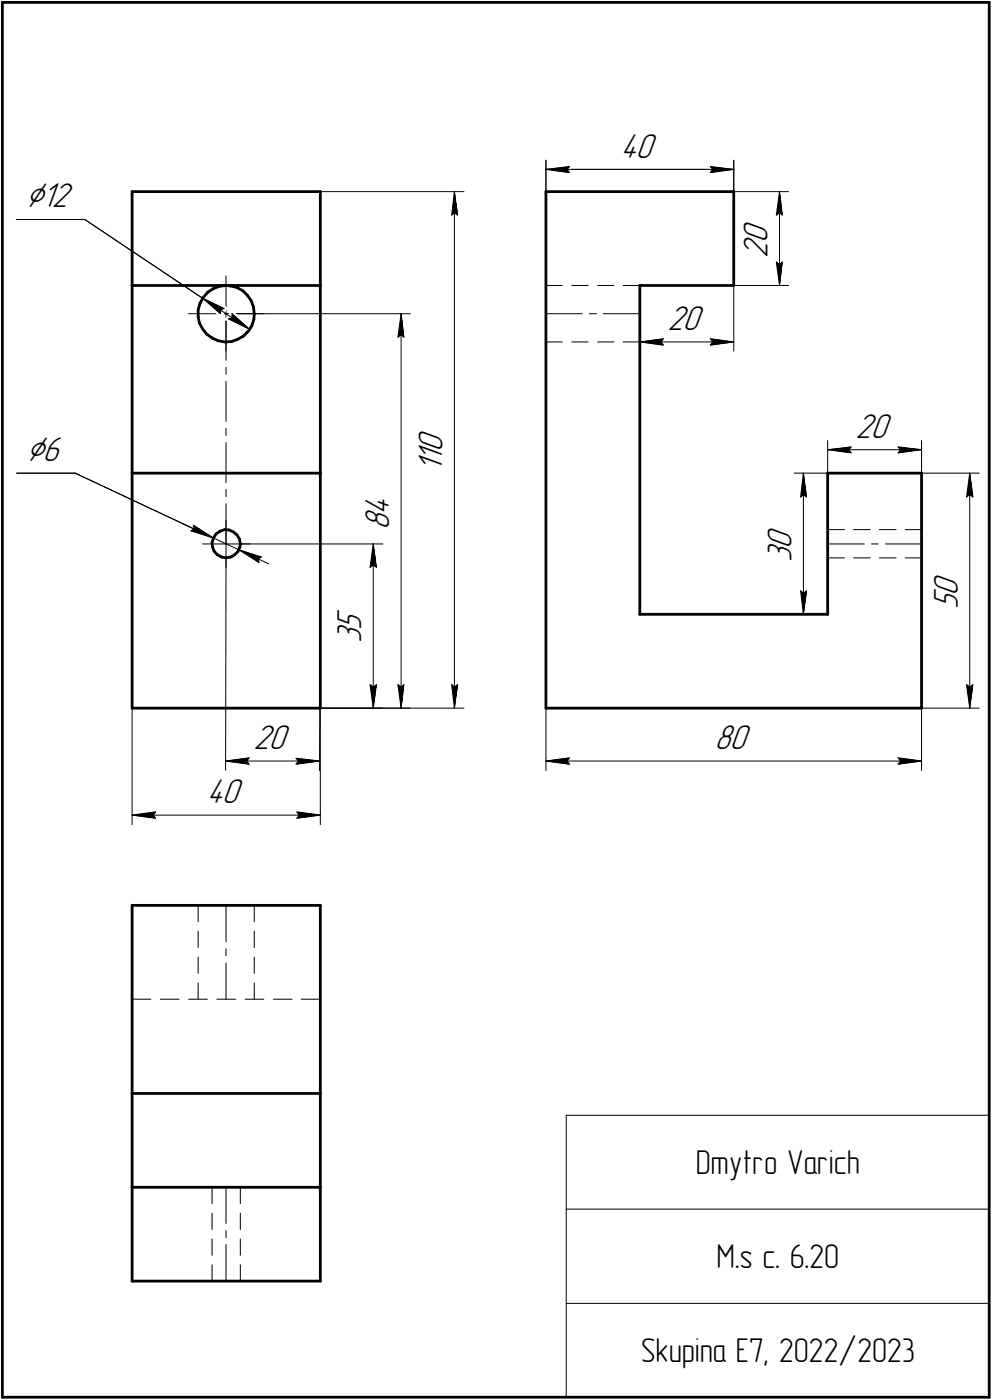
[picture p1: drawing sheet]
<svg xmlns="http://www.w3.org/2000/svg" width="211mm" height="298mm" viewBox="0 0 211 298" stroke-linecap="round" stroke-linejoin="round" font-family="sans-serif">
<defs><g id="words">
<g font-size="8.5">
<text x="5.5" y="44.1">Ç12</text>
<text x="5.6" y="98.2">Ç6</text>
</g>
<g font-size="7.8">
<text x="132" y="33.6">40</text>
<text x="163.3" y="51.7" transform="rotate(-90 163.3 51.7)">0</text>
<text x="163.3" y="54.9" transform="rotate(-90 163.3 54.9)">2</text>
<text x="142" y="70.3">20</text>
<text x="182" y="93.3">20</text>
<text x="94.2" y="100.4" transform="rotate(-90 94.2 100.4)">1</text>
<text x="94.2" y="98.3" transform="rotate(-90 94.2 98.3)">1</text>
<text x="94.2" y="96.2" transform="rotate(-90 94.2 96.2)">0</text>
<text x="82.8" y="112.9" transform="rotate(-90 82.8 112.9)">8</text>
<text x="82.8" y="109.7" transform="rotate(-90 82.8 109.7)">4</text>
<text x="168.4" y="119.7" transform="rotate(-90 168.4 119.7)">3</text>
<text x="168.4" y="116.9" transform="rotate(-90 168.4 116.9)">0</text>
<text x="203.8" y="129.7" transform="rotate(-90 203.8 129.7)">5</text>
<text x="203.8" y="126.9" transform="rotate(-90 203.8 126.9)">0</text>
<text x="76.9" y="137" transform="rotate(-90 76.9 137)">3</text>
<text x="76.9" y="134.2" transform="rotate(-90 76.9 134.2)">5</text>
<text x="53.9" y="159.5">20</text>
<text x="152" y="159.5">80</text>
<text x="44" y="171">40</text>
</g>
<g font-size="7.3">
<text x="148" y="250">Dmytro Varich</text>
<text x="152.5" y="270">M.s c. 6.20</text>
<text x="136.3" y="290">Skupina E7, 2022/2023</text>
</g>
</g></defs>
<g fill="none" stroke="#000" stroke-width=".59">
<path d="M.5 .5h210zM.5 .5v297zM210.5 .5v297zM28.1 40.8h40.1zM28.1 40.8v20zM68.2 40.8v20zM116.2 40.8v110zM116.2 40.8h39.9zM156.1 40.8v20zM28.1 60.8v40zM28.1 60.8h40.1zM42.2 66v1.4z"/>
<path d="M42.2 67.4l.2 1.3zM42.4 68.7l.7 1.3zM42.6 64.5l-.4 1.5zM43.1 70l.8 1.1zM43.3 63.3l-.7 1.2zM43.9 71.1l1.2 .9zM44.2 62.2l1.2-.7zM44.2 62.2l-.9 1.1zM45.1 72l1.3 .6zM45.4 61.5l1.3-.5zM46.4 72.6l1.4 .2zM46.7 61l1.4-.2z"/>
<path d="M47.8 72.8l1.5-.1zM48.1 60.8l.9 .1zM49 60.9l1.4 .3zM49.3 72.7l1.3-.5zM50.4 61.2l1.2 .7zM50.6 72.2l1.2-.7zM51.6 61.9l1.1 1zM51.8 71.5l1-1zM52.7 62.9l.7 1.1zM53.4 64l.5 1.4zM53.6 69.3l-.8 1.2zM53.9 65.4l.2 1.4z"/>
<path d="M54 68l-.4 1.3zM54.1 66.8l-.1 1.2zM68.2 60.8v40zM136.1 60.8v70zM136.1 60.8h20zM28.1 100.8v50zM28.1 100.8h40.1zM45.1 115.5l.1 .9zM45.2 116.4l.4 .9zM45.5 114.5l-.4 1zM45.6 117.3l.6 .8zM46 113.7l.8-.6z"/>
<path d="M46 113.7l-.5 .8zM46.2 118.1l1 .5zM46.8 113.1l1-.3zM47.2 118.6l.9 .2zM47.8 112.8l1 .1zM48.1 118.8l1-.2zM48.8 112.9l.9 .4zM49.1 118.6l.9-.5zM49.7 113.3l.8 .7zM50 118.1l.6-.7zM50.5 114l.5 .8zM51 114.8l.1 1z"/>
<path d="M51.1 116.5l-.5 .9zM51.1 115.8v.7zM68.2 100.8v50zM176.1 100.8h20zM176.1 100.8v30zM196.1 100.8v50zM136.1 130.8h40zM28.1 150.8h40.1zM116.2 150.8h79.9zM28.1 192.8v40zM28.1 192.8h40.1zM68.2 192.8v40z"/>
<path d="M28.1 232.8v20zM28.1 232.8h40.1zM68.2 232.8v20zM28.1 252.8v20zM28.1 252.8h40.1zM68.2 252.8v20zM28.1 272.8h40.1zM.5 297.5h210z"/>
</g>
<g fill="none" stroke="#000" stroke-width=".21">
<path d="M.5 .5v297zM.5 .5h210zM210.5 .5v297zM116.2 34.1v6.7zM116.2 36.1l5-.6zM116.2 36.1l5 .6zM116.2 36.1h39.9zM120.6 36.1l.6 .6zM121.2 35.5l-.6 .6zM151.1 36.7l5-.6zM151.1 35.5l.5 .6zM151.1 35.5l5 .6z"/>
<path d="M151.6 36.1l-.5 .6zM156.1 34.1v6.7zM3.5 46.7h14.5zM18 46.7l25.1 16.8zM28.1 40.8v134.8zM48.1 58.8v8zM68.2 40.8v134.8zM68.2 40.8h30.5zM96.1 45.8l.6-.5zM96.7 40.8l.7 5zM96.7 45.3l.7 .5zM96.7 40.8l-.6 5z"/>
<path d="M96.7 40.8v110zM156.1 40.8h11.7zM165.2 45.8l.7-.5zM165.2 55.8l.7 5zM165.2 55.8l.7 .5zM165.9 40.8l.6 5zM165.9 45.3l.6 .5zM165.9 40.8l-.7 5zM165.9 56.3l.6-.5zM165.9 40.8v20zM166.5 55.8l-.6 5zM40.1 66.8h8z"/>
<path d="M43.1 63.5l4.6 2.2zM43.1 63.5l3.8 3.3zM43.1 63.5l10 6.6zM46.9 66l.8-.3zM46.9 66v.8zM48.1 68.2v8.5zM48.1 78.2v1.5zM48.1 66.8h8zM48.1 66.8v8zM48.1 66.8h39.2zM48.6 67.9l4.5 2.2zM48.6 67.9l.8-.3z"/>
<path d="M49.4 66.8v.8zM49.4 66.8l3.7 3.3zM84.7 71.8l.6-.5zM85.3 66.8l.6 5zM85.3 71.3l.6 .5zM85.3 66.8l-.6 5zM85.3 66.8v84zM116.2 66.8h7.7zM116.2 60.8h3.4zM116.2 72.8h3.4zM121.7 60.8h3.4zM121.7 72.8h3.4z"/>
<path d="M125.4 66.8h1.5zM127.2 60.8h3.4zM127.2 72.8h3.4zM128.4 66.8h7.7zM132.6 60.8h3.5zM132.6 72.8h3.5zM136.1 60.8v14zM136.1 72.8l5-.7zM136.1 72.8l5 .7zM136.1 72.8h20zM140.6 72.8l.5 .7zM141.1 72.1l-.5 .7z"/>
<path d="M151.1 73.5l5-.7zM151.1 72.1l.5 .7zM151.1 72.1l5 .7zM151.6 72.8l-.5 .7zM156.1 60.8h11.7zM156.1 60.8v14zM48.1 81.2v8.5zM48.1 91.2v1.5zM48.1 94.2v8.6zM176.1 93.8v7zM176.1 95.8l5-.6zM176.1 95.8l5 .6z"/>
<path d="M176.1 95.8h20zM180.6 95.8l.5 .6zM181.1 95.2l-.5 .6zM191.1 96.4l5-.6zM191.1 95.2l.5 .6zM191.1 95.2l5 .6zM191.6 95.8l-.5 .6zM196.1 93.8v7zM3.6 100.8h12.4zM16 100.8l29.4 13.8zM39 111.6l6.4 3zM40.6 113l.7-.4z"/>
<path d="M40.6 113l4.8 1.6zM41.1 111.8l4.3 2.8zM41.1 111.8l.2 .8zM43.1 115.8h5zM45.4 114.6l5.5 2.5zM48.1 104.2v1.5zM48.1 107.3v8.5zM48.1 115.8h5.1zM48.1 115.8v5zM48.1 110.8v5zM48.1 118.8l-.1 45.2zM50.9 117.1l4.2 2.7z"/>
<path d="M50.9 117.1l4.7 1.5zM50.9 117.1l6.2 3zM51.1 115.8h30.3zM54.9 119l.2 .8zM54.9 119l.7-.4zM68.2 118.9l-.2 45.2zM79.4 115.8l.7 5zM79.4 115.8l-.7 5zM79.4 115.8v35zM169 100.8h7.1zM170.3 105.8l.6-.5zM170.9 100.8l.7 5z"/>
<path d="M170.9 105.3l.7 .5zM170.9 100.8l-.6 5zM170.9 100.8v30zM176.1 115.8h7.8zM176.1 112.8h3.6zM176.1 118.8h3.6zM181.6 112.8h3.6zM181.6 118.8h3.6zM185.4 115.8h1.5zM187.1 112.8h3.6zM187.1 118.8h3.6zM188.4 115.8h7.7z"/>
<path d="M192.6 112.8h3.5zM192.6 118.8h3.5zM196.1 100.8h12.3zM205.7 105.8l.6-.5zM206.3 100.8l.7 5zM206.3 105.3l.7 .5zM206.3 100.8l-.6 5zM206.3 100.8v50zM78.7 120.8l.7-.5zM79.4 120.3l.7 .5zM169 130.8h7.1zM170.3 125.8l.6 5z"/>
<path d="M170.3 125.8l.6 .5zM170.9 126.3l.7-.5zM171.6 125.8l-.7 5zM48.1 150.8h39.2zM51.1 150.8h30.3zM68.2 150.8h30.5zM78.7 145.8l.7 5zM78.7 145.8l.7 .5zM79.4 146.3l.7-.5zM80.1 145.8l-.7 5zM84.7 145.8l.6 5zM84.7 145.8l.6 .5z"/>
<path d="M85.3 146.3l.6-.5zM85.9 145.8l-.6 5zM96.1 145.8l.6 5zM96.1 145.8l.6 .5zM96.7 146.3l.7-.5zM97.4 145.8l-.7 5zM116.2 150.8v13.3zM196.1 150.8v13.3zM196.1 150.8h12.3zM205.7 145.8l.6 5zM205.7 145.8l.6 .5zM206.3 146.3l.7-.5z"/>
<path d="M207 145.8l-.7 5zM28.1 173.6l5-.7zM28.1 173.6l5 .6zM28.1 173.6h40.1zM32.6 173.6l.5 .6zM33.1 172.9l-.5 .7zM48 162.1l5-.7zM48 162.1l5 .6zM48 162.1h20zM52.5 162.1l.5 .6zM53 161.4l-.5 .7zM63 162.7l5-.6z"/>
<path d="M63 161.5l.5 .6zM63 161.5l5 .6zM63.2 174.2l5-.6zM63.2 172.9l.5 .7zM63.2 172.9l5 .7zM63.5 162.1l-.5 .6zM63.7 173.6l-.5 .6zM116.2 162.1l5-.7zM116.2 162.1l5 .6zM116.2 162.1h79.9zM120.6 162.1l.6 .6zM121.2 161.4l-.6 .7z"/>
<path d="M191.1 162.7l5-.6zM191.1 161.4l.5 .7zM191.1 161.4l5 .7zM191.6 162.1l-.5 .6zM42.2 192.8v3.5zM42.2 198.3v3.5zM48.1 192.8v7.8zM54.1 192.8v3.5zM54.1 198.3v3.5zM28.1 212.8h4zM34.1 212.8h4zM40.1 212.8h4z"/>
<path d="M42.2 203.8v3.5zM42.2 209.3v3.5zM46.1 212.8h4zM48.1 202v1.5zM48.1 205.1v7.7zM52.2 212.8h3.9zM54.1 203.8v3.5zM54.1 209.3v3.5zM58.2 212.8h3.9zM64.1 212.8h4.1zM120.5 237.5h90zM120.5 237.5v60z"/>
<path d="M210.5 237.5v60zM45.1 252.8v3.5zM45.1 258.3v3.5zM48.1 252.8v7.7zM51.1 252.8v3.5zM51.1 258.3v3.5zM120.5 257.5h90zM45.1 263.8v3.5zM45.1 269.3v3.5zM48.1 262v1.6zM48.1 265v7.8zM51.1 263.8v3.5z"/>
<path d="M51.1 269.3v3.5zM120.5 277.5h90zM.5 297.5h210zM120.5 297.5h90z"/>
</g>
<g fill="#fff" stroke="#fff" stroke-width=".21">
<path d="M44 165.4h8.2zM44 165.5h8.2zM44 165.6h8.2zM44 165.7h8.2zM44 165.8h8.2zM44 165.9h8.2zM44 165.9h8.2zM44 166h8.2zM44 166.1h8.2zM44 166.2h8.2zM44 166.3h8.2zM44 166.4h8.2zM44 166.5h8.2zM44 166.5h8.2zM44 166.6h8.2zM44 166.7h8.2zM44 166.8h8.2zM44 166.9h8.2zM44 167h8.2zM44 167h8.2zM44 167.1h8.2zM44 167.2h8.2zM44 167.3h8.2zM44 167.4h8.2zM44 167.5h8.2zM44 167.6h8.2zM44 167.6h8.2zM44 167.7h8.2zM44 167.8h8.2zM44 167.9h8.2zM44 168h8.2zM44 168.1h8.2zM44 168.1h8.2zM44 168.2h8.2zM44 168.3h8.2zM44 168.4h8.2zM44 168.5h8.2zM44 168.6h8.2zM44 168.7h8.2zM44 168.7h8.2zM44 168.8h8.2zM44 168.9h8.2zM44 169h8.2zM44 169.1h8.2zM44 169.2h8.2zM44 169.2h8.2zM44 169.3h8.2zM44 169.4h8.2zM44 169.5h8.2zM44 169.6h8.2zM44 169.7h8.2zM44 169.8h8.2zM44 169.8h8.2zM44 169.9h8.2zM44 170h8.2zM44 170.1h8.2zM44 170.2h8.2zM44 170.3h8.2zM44 170.3h8.2zM44 170.4h8.2zM44 170.5h8.2zM44 170.6h8.2zM44 170.7h8.2zM44 170.8h8.2zM44 170.9h8.2zM44 170.9h8.2zM44 171h8.2zM44 171.1h8.2zM44 171.2h8.2zM44 171.3h8.2zM44 171.4h8.2zM44 171.4h8.2zM44 171.5h8.2zM44 171.6h8.2zM44 171.7h8.2zM44 171.8h8.2zM44 171.9h8.2zM44 172h8.2zM44 172h8.2zM44 172.1h8.2zM44 172.2h8.2zM44 172.3h8.2zM44 172.4h8.2zM44 172.5h8.2z"/>
<path d="M32.9 172.5h.7zM32.2 172.6h1.4zM31.4 172.6h2.2zM30.6 172.7h3zM29.9 172.8h3.7zM29.7 172.9h3.9zM29.5 173h4.1zM29.3 173.1h4.3zM29.1 173.1h4.5zM29 173.2h4.6zM28.7 173.3h4.9zM28.5 173.4h5.1zM28.4 173.5h5.2zM28.1 173.6h5.5zM28.4 173.7h5.2zM28.5 173.7h5.1zM28.7 173.8h4.9zM29 173.9h4.6zM29.1 174h4.5zM29.3 174.1h4.3zM29.5 174.2h4.1zM29.7 174.2h3.9zM29.9 174.3h3.7zM30.6 174.4h3zM31.2 174.5h2.4zM31.7 174.6h1.9zM32.4 174.7h1.2zM33 174.8h.6z"/>
<path d="M62.7 172.5h.7zM62.7 172.6h1.5zM62.7 172.6h2.2zM62.7 172.7h3zM62.7 172.8h3.7zM62.7 172.9h3.9zM62.7 173h4.1zM62.7 173.1h4.3zM62.7 173.1h4.5zM62.7 173.2h4.7zM62.7 173.3h4.9zM62.7 173.4h5.1zM62.7 173.5h5.3zM62.7 173.6h5.5zM62.7 173.7h5.3zM62.7 173.7h5.1zM62.7 173.8h4.9zM62.7 173.9h4.7zM62.7 174h4.5zM62.7 174.1h4.3zM62.7 174.2h4.1zM62.7 174.2h3.9zM62.7 174.3h3.7zM62.7 174.4h3.1zM62.7 174.5h2.5zM62.7 174.6h1.8zM62.7 174.7h1.2zM62.7 174.8h.6z"/>
<path d="M77.1 104.7h7.2zM77.1 104.8h7.2zM77.1 104.9h7.2zM77.1 105h7.2zM77.1 105.1h7.2zM77.1 105.2h7.2zM77.1 105.2h7.2zM77.1 105.3h7.2zM77.1 105.4h7.2zM77.1 105.5h7.2zM77.1 105.6h7.2zM77.1 105.7h7.2zM77.1 105.7h7.2zM77.1 105.8h7.2zM77.1 105.9h7.2zM77.1 106h7.2zM77.1 106.1h7.2zM77.1 106.2h7.2zM77.1 106.3h7.2zM77.1 106.3h7.2zM77.1 106.4h7.2zM77.1 106.5h7.2zM77.1 106.6h7.2zM77.1 106.7h7.2zM77.1 106.8h7.2zM77.1 106.8h7.2zM77.1 106.9h7.2zM77.1 107h7.2zM77.1 107.1h7.2zM77.1 107.2h7.2zM77.1 107.3h7.2zM77.1 107.4h7.2zM77.1 107.4h7.2zM77.1 107.5h7.2zM77.1 107.6h7.2zM77.1 107.7h7.2zM77.1 107.8h7.2zM77.1 107.9h7.2zM77.1 107.9h7.2zM77.1 108h7.2zM77.1 108.1h7.2zM77.1 108.2h7.2zM77.1 108.3h7.2zM77.1 108.4h7.2zM77.1 108.5h7.2zM77.1 108.5h7.2zM77.1 108.6h7.2zM77.1 108.7h7.2zM77.1 108.8h7.2zM77.1 108.9h7.2zM77.1 109h7.2zM77.1 109.1h7.2zM77.1 109.1h7.2zM77.1 109.2h7.2zM77.1 109.3h7.2zM77.1 109.4h7.2zM77.1 109.5h7.2zM77.1 109.6h7.2zM77.1 109.6h7.2zM77.1 109.7h7.2zM77.1 109.8h7.2zM77.1 109.9h7.2zM77.1 110h7.2zM77.1 110.1h7.2zM77.1 110.2h7.2zM77.1 110.2h7.2zM77.1 110.3h7.2zM77.1 110.4h7.2zM77.1 110.5h7.2zM77.1 110.6h7.2zM77.1 110.7h7.2zM77.1 110.7h7.2zM77.1 110.8h7.2zM77.1 110.9h7.2zM77.1 111h7.2zM77.1 111.1h7.2zM77.1 111.2h7.2zM77.1 111.3h7.2zM77.1 111.3h7.2zM77.1 111.4h7.2zM77.1 111.5h7.2zM77.1 111.6h7.2zM77.1 111.7h7.2zM77.1 111.8h7.2zM77.1 111.8h7.2zM77.1 111.9h7.2zM77.1 112h7.2zM77.1 112.1h7.2zM77.1 112.2h7.2zM77.1 112.3h7.2zM77.1 112.4h7.2zM77.1 112.4h7.2zM77.1 112.5h7.2zM77.1 112.6h7.2zM77.1 112.7h7.2zM77.1 112.8h7.2z"/>
<path d="M85.3 67.1h.2zM85.3 67.1h.2zM85.2 67.2h.3zM85.2 67.3h.4zM85.1 67.4h.5zM85.1 67.5h.6zM85.1 67.6h.6zM85 67.6h.7zM85 67.7h.8zM84.9 67.8h.9zM84.9 67.9h.9zM84.8 68h1.1zM84.8 68.1h1.1zM84.8 68.2h1.1zM84.8 68.2h1.1zM84.8 68.3h1.1zM84.7 68.4h1.3zM84.7 68.5h1.3zM84.6 68.6h1.4zM84.6 68.7h1.5zM84.6 68.7h1.5zM84.6 68.8h1.5zM84.6 68.9h1.5zM84.6 69h1.5zM84.6 69.1h1.5zM84.6 69.2h1.5zM84.5 69.3h1.7zM84.5 69.3h1.7zM84.5 69.4h1.7zM84.5 69.5h1.7zM84.5 69.6h1.7zM84.5 69.7h1.7zM84.5 69.8h1.7zM84.4 69.8h1.9zM84.4 69.9h1.9zM84.4 70h1.9zM84.4 70.1h1.9zM84.4 70.2h1.9zM84.4 70.3h1.9zM84.4 70.4h1.9zM84.3 70.4h2zM84.3 70.5h2.1zM84.3 70.6h2.1zM84.3 70.7h2.1zM84.3 70.8h2.1zM84.3 70.9h2.1zM84.3 71h2.1zM84.3 71h2.1zM84.2 71.1h2.2zM84.2 71.2h2.2zM84.2 71.3h2.2zM84.2 71.4h2.2zM84.2 71.5h2.2zM84.2 71.5h2.2zM84.2 71.6h2.2zM84.2 71.7h2.3zM84.2 71.8h2.3zM84.2 71.9h2.3zM84.2 72h2.3zM84.2 72.1h2.3zM84.2 72.1h2.3zM84.2 72.2h2.3z"/>
<path d="M84.1 145.3h2.4zM84.2 145.4h2.3zM84.2 145.5h2.3zM84.2 145.5h2.3zM84.2 145.6h2.3zM84.2 145.7h2.3zM84.2 145.8h2.3zM84.2 145.9h2.3zM84.2 146h2.2zM84.2 146h2.2zM84.2 146.1h2.2zM84.2 146.2h2.2zM84.2 146.3h2.2zM84.2 146.4h2.2zM84.2 146.5h2.2zM84.3 146.6h2.1zM84.3 146.6h2.1zM84.3 146.7h2.1zM84.3 146.8h2.1zM84.3 146.9h2.1zM84.3 147h2.1zM84.3 147.1h2.1zM84.3 147.2h2zM84.4 147.2h1.9zM84.4 147.3h1.9zM84.4 147.4h1.9zM84.4 147.5h1.9zM84.4 147.6h1.9zM84.4 147.7h1.9zM84.4 147.7h1.9zM84.5 147.8h1.7zM84.5 147.9h1.7zM84.5 148h1.7zM84.5 148.1h1.7zM84.5 148.2h1.7zM84.5 148.3h1.7zM84.5 148.3h1.7zM84.6 148.4h1.5zM84.6 148.5h1.5zM84.6 148.6h1.5zM84.6 148.7h1.5zM84.6 148.8h1.5zM84.6 148.8h1.5zM84.6 148.9h1.5zM84.6 149h1.4zM84.7 149.1h1.3zM84.7 149.2h1.3zM84.8 149.3h1.1zM84.8 149.4h1.1zM84.8 149.4h1.1zM84.8 149.5h1.1zM84.8 149.6h1.1zM84.9 149.7h.9zM84.9 149.8h.9zM85 149.9h.8zM85 149.9h.7zM85.1 150h.6zM85.1 150.1h.6zM85.1 150.2h.5zM85.2 150.3h.4zM85.2 150.4h.3zM85.3 150.5h.2zM85.3 150.5h.2z"/>
<path d="M88.6 91.2h7.2zM88.6 91.3h7.2zM88.6 91.4h7.2zM88.6 91.4h7.2zM88.6 91.5h7.2zM88.6 91.6h7.2zM88.6 91.7h7.2zM88.6 91.8h7.2zM88.6 91.9h7.2zM88.6 91.9h7.2zM88.6 92h7.2zM88.6 92.1h7.2zM88.6 92.2h7.2zM88.6 92.3h7.2zM88.6 92.4h7.2zM88.6 92.5h7.2zM88.6 92.5h7.2zM88.6 92.6h7.2zM88.6 92.7h7.2zM88.6 92.8h7.2zM88.6 92.9h7.2zM88.6 93h7.2zM88.6 93h7.2zM88.6 93.1h7.2zM88.6 93.2h7.2zM88.6 93.3h7.2zM88.6 93.4h7.2zM88.6 93.5h7.2zM88.6 93.6h7.2zM88.6 93.6h7.2zM88.6 93.7h7.2zM88.6 93.8h7.2zM88.6 93.9h7.2zM88.6 94h7.2zM88.6 94.1h7.2zM88.6 94.1h7.2zM88.6 94.2h7.2zM88.6 94.3h7.2zM88.6 94.4h7.2zM88.6 94.5h7.2zM88.6 94.6h7.2zM88.6 94.7h7.2zM88.6 94.7h7.2zM88.6 94.8h7.2zM88.6 94.9h7.2zM88.6 95h7.2zM88.6 95.1h7.2zM88.6 95.2h7.2zM88.6 95.2h7.2zM88.6 95.3h7.2zM88.6 95.4h7.2zM88.6 95.5h7.2zM88.6 95.6h7.2zM88.6 95.7h7.2zM88.6 95.8h7.2zM88.6 95.8h7.2zM88.6 95.9h7.2zM88.6 96h7.2zM88.6 96.1h7.2zM88.6 96.2h7.2zM88.6 96.3h7.2zM88.6 96.4h7.2zM88.6 96.4h7.2zM88.6 96.5h7.2zM88.6 96.6h7.2zM88.6 96.7h7.2zM88.6 96.8h7.2zM88.6 96.9h7.2zM88.6 96.9h7.2zM88.6 97h7.2zM88.6 97.1h7.2zM88.6 97.2h7.2zM88.6 97.3h7.2zM88.6 97.4h7.2zM88.6 97.5h7.2zM88.6 97.5h7.2zM88.6 97.6h7.2zM88.6 97.7h7.2zM88.6 97.8h7.2zM88.6 97.9h7.2zM88.6 98h7.2zM88.6 98h7.2zM88.6 98.1h7.2zM88.6 98.2h7.2zM88.6 98.3h7.2zM88.6 98.4h7.2zM88.6 98.5h7.2zM88.6 98.6h7.2zM88.6 98.6h7.2zM88.6 98.7h7.2zM88.6 98.8h7.2zM88.6 98.9h7.2zM88.6 99h7.2zM88.6 99.1h7.2zM88.6 99.1h7.2zM88.6 99.2h7.2zM88.6 99.3h7.2zM88.6 99.4h7.2zM88.6 99.5h7.2zM88.6 99.6h7.2zM88.6 99.7h7.2zM88.6 99.7h7.2zM88.6 99.8h7.2zM88.6 99.9h7.2zM88.6 100h7.2zM88.6 100.1h7.2zM88.6 100.2h7.2zM88.6 100.2h7.2zM88.6 100.3h7.2z"/>
<path d="M95.5 145.3h2.5zM95.6 145.4h2.4zM95.6 145.5h2.4zM95.6 145.5h2.4zM95.6 145.6h2.4zM95.6 145.7h2.4zM95.6 145.8h2.4zM95.6 145.9h2.4zM95.7 146h2.2zM95.7 146h2.2zM95.7 146.1h2.2zM95.7 146.2h2.2zM95.7 146.3h2.2zM95.7 146.4h2.2zM95.7 146.5h2.2zM95.8 146.6h2zM95.8 146.6h2zM95.8 146.7h2zM95.8 146.8h2zM95.8 146.9h2zM95.8 147h2zM95.8 147.1h2zM95.8 147.2h1.9zM95.8 147.2h1.9zM95.8 147.3h1.9zM95.8 147.4h1.9zM95.8 147.5h1.9zM95.8 147.6h1.9zM95.8 147.7h1.9zM95.8 147.7h1.9zM95.9 147.8h1.7zM95.9 147.9h1.7zM95.9 148h1.7zM95.9 148.1h1.7zM95.9 148.2h1.7zM95.9 148.3h1.7zM95.9 148.3h1.7zM96 148.4h1.5zM96 148.5h1.5zM96 148.6h1.5zM96 148.7h1.5zM96 148.8h1.5zM96 148.8h1.5zM96 148.9h1.5zM96 149h1.5zM96.1 149.1h1.4zM96.1 149.2h1.4zM96.2 149.3h1.2zM96.2 149.4h1.2zM96.2 149.4h1.1zM96.3 149.5h1zM96.3 149.6h.9zM96.4 149.7h.8zM96.4 149.8h.8zM96.4 149.9h.7zM96.4 149.9h.7zM96.4 150h.6zM96.4 150.1h.6zM96.5 150.2h.4zM96.5 150.3h.4zM96.6 150.4h.3zM96.6 150.5h.3zM96.6 150.5h.3z"/>
<path d="M96.6 41.1h.3zM96.6 41.1h.3zM96.6 41.2h.3zM96.5 41.3h.4zM96.5 41.4h.4zM96.4 41.5h.6zM96.4 41.6h.6zM96.4 41.7h.7zM96.4 41.7h.7zM96.4 41.8h.8zM96.4 41.9h.8zM96.3 42h.9zM96.3 42.1h1zM96.2 42.2h1.1zM96.2 42.2h1.2zM96.2 42.3h1.2zM96.1 42.4h1.4zM96.1 42.5h1.4zM96 42.6h1.5zM96 42.7h1.5zM96 42.8h1.5zM96 42.8h1.5zM96 42.9h1.5zM96 43h1.5zM96 43.1h1.5zM96 43.2h1.5zM95.9 43.3h1.7zM95.9 43.3h1.7zM95.9 43.4h1.7zM95.9 43.5h1.7zM95.9 43.6h1.7zM95.9 43.7h1.7zM95.9 43.8h1.7zM95.8 43.9h1.9zM95.8 43.9h1.9zM95.8 44h1.9zM95.8 44.1h1.9zM95.8 44.2h1.9zM95.8 44.3h1.9zM95.8 44.4h1.9zM95.8 44.4h1.9zM95.8 44.5h2zM95.8 44.6h2zM95.8 44.7h2zM95.8 44.8h2zM95.8 44.9h2zM95.8 45h2zM95.8 45h2zM95.7 45.1h2.2zM95.7 45.2h2.2zM95.7 45.3h2.2zM95.7 45.4h2.2zM95.7 45.5h2.2zM95.7 45.6h2.2zM95.7 45.6h2.2zM95.6 45.7h2.4zM95.6 45.8h2.4zM95.6 45.9h2.4zM95.6 46h2.4zM95.6 46.1h2.4zM95.6 46.1h2.4zM95.6 46.2h2.4z"/>
<path d="M49.2 66.1h.2zM49.1 66.2h.3zM49 66.3h.5zM49 66.4h.6zM48.9 66.5h.8zM48.9 66.5h1zM48.9 66.6h1.1zM48.8 66.7h1.2zM48.7 66.8h1.4zM48.7 66.9h1.5zM48.6 67h1.7zM48.5 67.1h2zM48.5 67.1h2zM48.4 67.2h2.2zM48.3 67.3h2.4zM48.3 67.4h2.5zM48.3 67.5h2.6zM48.2 67.6h2.9zM48.2 67.6h2.9zM48.1 67.7h3.1zM48 67.8h3.3zM48 67.9h3.4zM47.9 68h3.6zM47.8 68.1h3.8zM48 68.2h3.7zM48.2 68.2h3.6zM48.3 68.3h3.6zM48.5 68.4h3.5zM48.7 68.5h3.4zM48.9 68.6h3.3zM49 68.7h3.2zM49.2 68.7h3zM49.4 68.8h2.9zM49.5 68.9h2.9zM49.7 69h2.7zM49.9 69.1h2.6zM50 69.2h2.6zM50.2 69.3h2.4zM50.4 69.3h2.3zM50.5 69.4h2.2zM50.7 69.5h2zM50.9 69.6h1.9zM51.1 69.7h1.7zM51.2 69.8h1.7zM51.7 69.8h1.3zM52.2 69.9h.8zM52.7 70h.4z"/>
<path d="M43.2 63.6h.4zM43.3 63.7h.8zM43.3 63.8h1.3zM43.3 63.8h1.7zM43.4 63.9h1.8zM43.5 64h1.9zM43.5 64.1h2.1zM43.6 64.2h2.1zM43.7 64.3h2.2zM43.7 64.3h2.4zM43.8 64.4h2.4zM43.9 64.5h2.5zM43.9 64.6h2.7zM43.9 64.7h2.8zM44 64.8h2.9zM44 64.9h3.1zM44.1 64.9h3.1zM44.2 65h3.2zM44.2 65.1h3.4zM44.4 65.2h3.4zM44.4 65.3h3.5zM44.5 65.4h3.6zM44.6 65.4h3.7zM44.7 65.5h3.7zM44.8 65.6h3.6zM44.9 65.7h3.4zM45 65.8h3.3zM45.1 65.9h3.2zM45.2 66h3zM45.3 66h2.8zM45.4 66.1h2.7zM45.5 66.2h2.5zM45.6 66.3h2.3zM45.7 66.4h2.2zM45.8 66.5h2zM45.9 66.5h1.9zM46 66.6h1.8zM46.1 66.7h1.6zM46.1 66.8h1.5zM46.2 66.9h1.3zM46.4 67h1.1zM46.5 67.1h.9zM46.6 67.1h.7zM46.7 67.2h.5zM46.7 67.3h.5zM46.8 67.4h.4zM46.9 67.5h.2z"/>
<path d="M5.4 38.4h10.6zM5.4 38.5h10.6zM5.4 38.6h10.6zM5.4 38.7h10.6zM5.4 38.8h10.6zM5.4 38.9h10.6zM5.4 38.9h10.6zM5.4 39h10.6zM5.4 39.1h10.6zM5.4 39.2h10.6zM5.4 39.3h10.6zM5.4 39.4h10.6zM5.4 39.5h10.6zM5.4 39.5h10.6zM5.4 39.6h10.6zM5.4 39.7h10.6zM5.4 39.8h10.6zM5.4 39.9h10.6zM5.4 40h10.6zM5.4 40h10.6zM5.4 40.1h10.6zM5.4 40.2h10.6zM5.4 40.3h10.6zM5.4 40.4h10.6zM5.4 40.5h10.6zM5.4 40.6h10.6zM5.4 40.6h10.6zM5.4 40.7h10.6zM5.4 40.8h10.6zM5.4 40.9h10.6zM5.4 41h10.6zM5.4 41.1h10.6zM5.4 41.1h10.6zM5.4 41.2h10.6zM5.4 41.3h10.6zM5.4 41.4h10.6zM5.4 41.5h10.6zM5.4 41.6h10.6zM5.4 41.7h10.6zM5.4 41.7h10.6zM5.4 41.8h10.6zM5.4 41.9h10.6zM5.4 42h10.6zM5.4 42.1h10.6zM5.4 42.2h10.6zM5.4 42.2h10.6zM5.4 42.3h10.6zM5.4 42.4h10.6zM5.4 42.5h10.6zM5.4 42.6h10.6zM5.4 42.7h10.6zM5.4 42.8h10.6zM5.4 42.8h10.6zM5.4 42.9h10.6zM5.4 43h10.6zM5.4 43.1h10.6zM5.4 43.2h10.6zM5.4 43.3h10.6zM5.4 43.3h10.6zM5.4 43.4h10.6zM5.4 43.5h10.6zM5.4 43.6h10.6zM5.4 43.7h10.6zM5.4 43.8h10.6zM5.4 43.9h10.6zM5.4 43.9h10.6zM5.4 44h10.6zM5.4 44.1h10.6zM5.4 44.2h10.6zM5.4 44.3h10.6zM5.4 44.4h10.6zM5.4 44.4h10.6zM5.4 44.5h10.6zM5.4 44.6h10.6zM5.4 44.7h10.6zM5.4 44.8h10.6zM5.4 44.9h10.6zM5.4 45h10.6zM5.4 45h10.6zM5.4 45.1h10.6zM5.4 45.2h10.6zM5.4 45.3h10.6zM5.4 45.4h10.6zM5.4 45.5h10.6zM5.4 45.6h10.6zM5.4 45.6h10.6z"/>
<path d="M51 117.2h1.7zM51.1 117.3h2zM51.1 117.3h2.2zM51.2 117.4h2.4zM51.3 117.5h2.6zM51.4 117.6h2.8zM51.5 117.7h2.9zM51.6 117.8h3.2zM51.6 117.9h3.4zM51.7 117.9h3.6zM51.8 118h3.8zM51.9 118.1h4zM52 118.2h4.1zM52.1 118.3h4.3zM52.2 118.4h4.2zM52.2 118.4h4.1zM52.3 118.5h4zM52.5 118.6h3.7zM52.6 118.7h3.6zM52.7 118.8h3.4zM52.8 118.9h3.3zM53 119h3zM53.1 119h2.9zM53.3 119.1h2.7zM53.3 119.2h2.7zM53.5 119.3h2.4zM53.6 119.4h2.2zM53.8 119.5h2zM53.9 119.5h1.9zM54 119.6h1.7zM54.2 119.7h1.5zM54.3 119.8h1.3zM54.4 119.9h1.2zM54.5 120h1zM54.7 120.1h.8zM54.8 120.1h.7zM54.9 120.2h.6zM55 120.3h.4zM55.2 120.4h.2z"/>
<path d="M41 111.2h.1zM40.9 111.3h.4zM40.9 111.3h.5zM40.8 111.4h.8zM40.8 111.5h.9zM40.7 111.6h1.1zM40.7 111.7h1.2zM40.6 111.8h1.5zM40.6 111.8h1.6zM40.6 111.9h1.7zM40.6 112h1.8zM40.5 112.1h2.1zM40.4 112.2h2.4zM40.4 112.3h2.4zM40.4 112.4h2.6zM40.3 112.4h2.8zM40.3 112.5h3zM40.2 112.6h3.1zM40.2 112.7h3.3zM40.1 112.8h3.5zM40.1 112.9h3.7zM40 112.9h3.9zM40 113h4zM40 113.1h4.1zM40 113.2h4.2zM39.9 113.3h4.4zM40.2 113.4h4.2zM40.5 113.5h3.9zM40.7 113.5h3.8zM41 113.6h3.6zM41.2 113.7h3.5zM41.5 113.8h3.3zM41.7 113.9h3.1zM42 114h2.9zM42.2 114h2.8zM42.5 114.1h2.5zM42.8 114.2h2.3zM43 114.3h2.2zM43.3 114.4h2zM43.5 114.5h1.9z"/>
<path d="M5.6 92.5h8.4zM5.6 92.6h8.4zM5.6 92.7h8.4zM5.6 92.8h8.4zM5.6 92.9h8.4zM5.6 93h8.4zM5.6 93h8.4zM5.6 93.1h8.4zM5.6 93.2h8.4zM5.6 93.3h8.4zM5.6 93.4h8.4zM5.6 93.5h8.4zM5.6 93.6h8.4zM5.6 93.6h8.4zM5.6 93.7h8.4zM5.6 93.8h8.4zM5.6 93.9h8.4zM5.6 94h8.4zM5.6 94.1h8.4zM5.6 94.1h8.4zM5.6 94.2h8.4zM5.6 94.3h8.4zM5.6 94.4h8.4zM5.6 94.5h8.4zM5.6 94.6h8.4zM5.6 94.7h8.4zM5.6 94.7h8.4zM5.6 94.8h8.4zM5.6 94.9h8.4zM5.6 95h8.4zM5.6 95.1h8.4zM5.6 95.2h8.4zM5.6 95.2h8.4zM5.6 95.3h8.4zM5.6 95.4h8.4zM5.6 95.5h8.4zM5.6 95.6h8.4zM5.6 95.7h8.4zM5.6 95.8h8.4zM5.6 95.8h8.4zM5.6 95.9h8.4zM5.6 96h8.4zM5.6 96.1h8.4zM5.6 96.2h8.4zM5.6 96.3h8.4zM5.6 96.4h8.4zM5.6 96.4h8.4zM5.6 96.5h8.4zM5.6 96.6h8.4zM5.6 96.7h8.4zM5.6 96.8h8.4zM5.6 96.9h8.4zM5.6 96.9h8.4zM5.6 97h8.4zM5.6 97.1h8.4zM5.6 97.2h8.4zM5.6 97.3h8.4zM5.6 97.4h8.4zM5.6 97.5h8.4zM5.6 97.5h8.4zM5.6 97.6h8.4zM5.6 97.7h8.4zM5.6 97.8h8.4zM5.6 97.9h8.4zM5.6 98h8.4zM5.6 98h8.4zM5.6 98.1h8.4zM5.6 98.2h8.4zM5.6 98.3h8.4zM5.6 98.4h8.4zM5.6 98.5h8.4zM5.6 98.6h8.4zM5.6 98.6h8.4zM5.6 98.7h8.4zM5.6 98.8h8.4zM5.6 98.9h8.4zM5.6 99h8.4zM5.6 99.1h8.4zM5.6 99.1h8.4zM5.6 99.2h8.4zM5.6 99.3h8.4zM5.6 99.4h8.4zM5.6 99.5h8.4zM5.6 99.6h8.4zM5.6 99.7h8.4zM5.6 99.7h8.4z"/>
<path d="M53.9 153.9h8.2zM53.9 154h8.2zM53.9 154.1h8.2zM53.9 154.2h8.2zM53.9 154.3h8.2zM53.9 154.3h8.2zM53.9 154.4h8.2zM53.9 154.5h8.2zM53.9 154.6h8.2zM53.9 154.7h8.2zM53.9 154.8h8.2zM53.9 154.9h8.2zM53.9 154.9h8.2zM53.9 155h8.2zM53.9 155.1h8.2zM53.9 155.2h8.2zM53.9 155.3h8.2zM53.9 155.4h8.2zM53.9 155.4h8.2zM53.9 155.5h8.2zM53.9 155.6h8.2zM53.9 155.7h8.2zM53.9 155.8h8.2zM53.9 155.9h8.2zM53.9 156h8.2zM53.9 156h8.2zM53.9 156.1h8.2zM53.9 156.2h8.2zM53.9 156.3h8.2zM53.9 156.4h8.2zM53.9 156.5h8.2zM53.9 156.5h8.2zM53.9 156.6h8.2zM53.9 156.7h8.2zM53.9 156.8h8.2zM53.9 156.9h8.2zM53.9 157h8.2zM53.9 157.1h8.2zM53.9 157.1h8.2zM53.9 157.2h8.2zM53.9 157.3h8.2zM53.9 157.4h8.2zM53.9 157.5h8.2zM53.9 157.6h8.2zM53.9 157.6h8.2zM53.9 157.7h8.2zM53.9 157.8h8.2zM53.9 157.9h8.2zM53.9 158h8.2zM53.9 158.1h8.2zM53.9 158.2h8.2zM53.9 158.2h8.2zM53.9 158.3h8.2zM53.9 158.4h8.2zM53.9 158.5h8.2zM53.9 158.6h8.2zM53.9 158.7h8.2zM53.9 158.7h8.2zM53.9 158.8h8.2zM53.9 158.9h8.2zM53.9 159h8.2zM53.9 159.1h8.2zM53.9 159.2h8.2zM53.9 159.3h8.2zM53.9 159.3h8.2zM53.9 159.4h8.2zM53.9 159.5h8.2zM53.9 159.6h8.2zM53.9 159.7h8.2zM53.9 159.8h8.2zM53.9 159.9h8.2zM53.9 159.9h8.2zM53.9 160h8.2zM53.9 160.1h8.2zM53.9 160.2h8.2zM53.9 160.3h8.2zM53.9 160.4h8.2zM53.9 160.4h8.2zM53.9 160.5h8.2zM53.9 160.6h8.2zM53.9 160.7h8.2zM53.9 160.8h8.2zM53.9 160.9h8.2zM53.9 161h8.2z"/>
<path d="M52.8 161h.7zM52.1 161h1.4zM51.3 161.1h2.2zM50.5 161.2h3zM49.8 161.3h3.7zM49.6 161.4h3.9zM49.4 161.5h4.1zM49.2 161.5h4.3zM49 161.6h4.5zM48.9 161.7h4.6zM48.6 161.8h4.9zM48.4 161.9h5.1zM48.3 162h5.2zM48 162.1h5.5zM48.3 162.1h5.2zM48.4 162.2h5.1zM48.6 162.3h4.9zM48.9 162.4h4.6zM49 162.5h4.5zM49.2 162.6h4.3zM49.4 162.6h4.1zM49.6 162.7h3.9zM49.8 162.8h3.7zM50.5 162.9h3zM51.1 163h2.4zM51.6 163.1h1.9zM52.3 163.2h1.2zM52.9 163.2h.6z"/>
<path d="M62.6 161h.6zM62.6 161h1.2zM62.6 161.1h1.8zM62.6 161.2h2.4zM62.6 161.3h3zM62.6 161.4h3.6zM62.6 161.5h3.9zM62.6 161.5h4.1zM62.6 161.6h4.3zM62.6 161.7h4.5zM62.6 161.8h4.8zM62.6 161.9h5zM62.6 162h5.2zM62.6 162.1h5.4zM62.6 162.1h5.2zM62.6 162.2h5zM62.6 162.3h4.8zM62.6 162.4h4.6zM62.6 162.5h4.5zM62.6 162.6h4.2zM62.6 162.6h4zM62.6 162.7h3.9zM62.6 162.8h3.6zM62.6 162.9h3zM62.6 163h2.4zM62.6 163.1h1.7zM62.6 163.2h1.2zM62.6 163.2h.6z"/>
<path d="M71.3 129.6h7.1zM71.3 129.7h7.1zM71.3 129.8h7.1zM71.3 129.9h7.1zM71.3 130h7.1zM71.3 130h7.1zM71.3 130.1h7.1zM71.3 130.2h7.1zM71.3 130.3h7.1zM71.3 130.4h7.1zM71.3 130.5h7.1zM71.3 130.6h7.1zM71.3 130.6h7.1zM71.3 130.7h7.1zM71.3 130.8h7.1zM71.3 130.9h7.1zM71.3 131h7.1zM71.3 131.1h7.1zM71.3 131.1h7.1zM71.3 131.2h7.1zM71.3 131.3h7.1zM71.3 131.4h7.1zM71.3 131.5h7.1zM71.3 131.6h7.1zM71.3 131.7h7.1zM71.3 131.7h7.1zM71.3 131.8h7.1zM71.3 131.9h7.1zM71.3 132h7.1zM71.3 132.1h7.1zM71.3 132.2h7.1zM71.3 132.2h7.1zM71.3 132.3h7.1zM71.3 132.4h7.1zM71.3 132.5h7.1zM71.3 132.6h7.1zM71.3 132.7h7.1zM71.3 132.8h7.1zM71.3 132.8h7.1zM71.3 132.9h7.1zM71.3 133h7.1zM71.3 133.1h7.1zM71.3 133.2h7.1zM71.3 133.3h7.1zM71.3 133.3h7.1zM71.3 133.4h7.1zM71.3 133.5h7.1zM71.3 133.6h7.1zM71.3 133.7h7.1zM71.3 133.8h7.1zM71.3 133.9h7.1zM71.3 133.9h7.1zM71.3 134h7.1zM71.3 134.1h7.1zM71.3 134.2h7.1zM71.3 134.3h7.1zM71.3 134.4h7.1zM71.3 134.5h7.1zM71.3 134.5h7.1zM71.3 134.6h7.1zM71.3 134.7h7.1zM71.3 134.8h7.1zM71.3 134.9h7.1zM71.3 135h7.1zM71.3 135h7.1zM71.3 135.1h7.1zM71.3 135.2h7.1zM71.3 135.3h7.1zM71.3 135.4h7.1zM71.3 135.5h7.1zM71.3 135.6h7.1zM71.3 135.6h7.1zM71.3 135.7h7.1zM71.3 135.8h7.1zM71.3 135.9h7.1zM71.3 136h7.1zM71.3 136.1h7.1zM71.3 136.1h7.1zM71.3 136.2h7.1zM71.3 136.3h7.1zM71.3 136.4h7.1zM71.3 136.5h7.1zM71.3 136.6h7.1zM71.3 136.7h7.1zM71.3 136.7h7.1zM71.3 136.8h7.1zM71.3 136.9h7.1z"/>
<path d="M79.3 116.1h.3zM79.3 116.2h.3zM79.2 116.2h.5zM79.2 116.3h.5zM79.2 116.4h.5zM79.2 116.5h.6zM79.2 116.6h.6zM79.1 116.7h.7zM79.1 116.8h.7zM79 116.8h.9zM79 116.9h.9zM78.9 117h1zM78.9 117.1h1.1zM78.9 117.2h1.1zM78.8 117.3h1.3zM78.8 117.3h1.3zM78.7 117.4h1.5zM78.7 117.5h1.5zM78.7 117.6h1.5zM78.7 117.7h1.6zM78.7 117.8h1.6zM78.7 117.9h1.6zM78.7 117.9h1.6zM78.7 118h1.6zM78.7 118.1h1.6zM78.7 118.2h1.6zM78.7 118.3h1.6zM78.6 118.4h1.7zM78.6 118.4h1.7zM78.6 118.5h1.7zM78.6 118.6h1.7zM78.6 118.7h1.7zM78.6 118.8h1.7zM78.6 118.9h1.8zM78.6 119h1.8zM78.6 119h1.8zM78.5 119.1h1.9zM78.5 119.2h1.9zM78.5 119.3h1.9zM78.5 119.4h1.9zM78.5 119.5h1.9zM78.5 119.5h2zM78.5 119.6h2zM78.5 119.7h2zM78.5 119.8h2zM78.4 119.9h2.1zM78.4 120h2.1zM78.4 120.1h2.1zM78.4 120.1h2.2zM78.4 120.2h2.2zM78.4 120.3h2.2zM78.4 120.4h2.2zM78.4 120.5h2.2zM78.4 120.6h2.2zM78.3 120.6h2.3zM78.3 120.7h2.4zM78.3 120.8h2.4zM78.3 120.9h2.4zM78.3 121h2.4zM78.3 121.1h2.4zM78.3 121.2h2.4zM78.3 121.2h2.4z"/>
<path d="M78.1 145.3h2.5zM78.2 145.4h2.4zM78.2 145.5h2.4zM78.2 145.5h2.4zM78.2 145.6h2.4zM78.2 145.7h2.4zM78.2 145.8h2.4zM78.2 145.9h2.4zM78.3 146h2.3zM78.3 146h2.2zM78.3 146.1h2.2zM78.3 146.2h2.2zM78.3 146.3h2.2zM78.3 146.4h2.2zM78.3 146.5h2.2zM78.4 146.6h2.1zM78.4 146.6h2.1zM78.4 146.7h2.1zM78.4 146.8h2zM78.4 146.9h2zM78.4 147h2zM78.4 147.1h2zM78.4 147.2h2zM78.5 147.2h1.9zM78.5 147.3h1.9zM78.5 147.4h1.9zM78.5 147.5h1.9zM78.5 147.6h1.8zM78.5 147.7h1.8zM78.5 147.7h1.8zM78.6 147.8h1.7zM78.6 147.9h1.7zM78.6 148h1.7zM78.6 148.1h1.7zM78.6 148.2h1.7zM78.6 148.3h1.7zM78.6 148.3h1.7zM78.7 148.4h1.6zM78.7 148.5h1.6zM78.7 148.6h1.6zM78.7 148.7h1.6zM78.7 148.8h1.6zM78.7 148.8h1.6zM78.7 148.9h1.6zM78.7 149h1.5zM78.7 149.1h1.5zM78.7 149.2h1.5zM78.8 149.3h1.3zM78.8 149.4h1.3zM78.9 149.4h1.1zM78.9 149.5h1.1zM78.9 149.6h1zM79 149.7h.9zM79 149.8h.9zM79.1 149.9h.7zM79.1 149.9h.7zM79.2 150h.6zM79.2 150.1h.6zM79.2 150.2h.5zM79.2 150.3h.5zM79.2 150.4h.5zM79.3 150.5h.3zM79.3 150.5h.3z"/>
<path d="M132.1 27.9h8.1zM132.1 28h8.1zM132.1 28.1h8.1zM132.1 28.2h8.1zM132.1 28.3h8.1zM132.1 28.4h8.1zM132.1 28.4h8.1zM132.1 28.5h8.1zM132.1 28.6h8.1zM132.1 28.7h8.1zM132.1 28.8h8.1zM132.1 28.9h8.1zM132.1 29h8.1zM132.1 29h8.1zM132.1 29.1h8.1zM132.1 29.2h8.1zM132.1 29.3h8.1zM132.1 29.4h8.1zM132.1 29.5h8.1zM132.1 29.5h8.1zM132.1 29.6h8.1zM132.1 29.7h8.1zM132.1 29.8h8.1zM132.1 29.9h8.1zM132.1 30h8.1zM132.1 30.1h8.1zM132.1 30.1h8.1zM132.1 30.2h8.1zM132.1 30.3h8.1zM132.1 30.4h8.1zM132.1 30.5h8.1zM132.1 30.6h8.1zM132.1 30.6h8.1zM132.1 30.7h8.1zM132.1 30.8h8.1zM132.1 30.9h8.1zM132.1 31h8.1zM132.1 31.1h8.1zM132.1 31.2h8.1zM132.1 31.2h8.1zM132.1 31.3h8.1zM132.1 31.4h8.1zM132.1 31.5h8.1zM132.1 31.6h8.1zM132.1 31.7h8.1zM132.1 31.7h8.1zM132.1 31.8h8.1zM132.1 31.9h8.1zM132.1 32h8.1zM132.1 32.1h8.1zM132.1 32.2h8.1zM132.1 32.3h8.1zM132.1 32.3h8.1zM132.1 32.4h8.1zM132.1 32.5h8.1zM132.1 32.6h8.1zM132.1 32.7h8.1zM132.1 32.8h8.1zM132.1 32.9h8.1zM132.1 32.9h8.1zM132.1 33h8.1zM132.1 33.1h8.1zM132.1 33.2h8.1zM132.1 33.3h8.1zM132.1 33.4h8.1zM132.1 33.4h8.1zM132.1 33.5h8.1zM132.1 33.6h8.1zM132.1 33.7h8.1zM132.1 33.8h8.1zM132.1 33.9h8.1zM132.1 34h8.1zM132.1 34h8.1zM132.1 34.1h8.1zM132.1 34.2h8.1zM132.1 34.3h8.1zM132.1 34.4h8.1zM132.1 34.5h8.1zM132.1 34.5h8.1zM132.1 34.6h8.1zM132.1 34.7h8.1zM132.1 34.8h8.1zM132.1 34.9h8.1zM132.1 35h8.1zM132.1 35.1h8.1z"/>
<path d="M121.1 35h.6zM120.5 35.1h1.2zM119.8 35.1h1.9zM119.2 35.2h2.5zM118.6 35.3h3.1zM117.9 35.4h3.8zM117.8 35.5h3.9zM117.5 35.6h4.2zM117.3 35.6h4.4zM117.1 35.7h4.6zM116.8 35.8h4.9zM116.7 35.9h5zM116.4 36h5.3zM116.2 36.1h5.5zM116.4 36.2h5.3zM116.6 36.2h5.1zM116.8 36.3h4.9zM117 36.4h4.7zM117.2 36.5h4.5zM117.3 36.6h4.4zM117.6 36.7h4.1zM117.8 36.7h3.9zM117.9 36.8h3.8zM118.6 36.9h3.1zM119.2 37h2.5zM119.8 37.1h1.9zM120.5 37.2h1.2zM121.1 37.3h.6z"/>
<path d="M150.6 35h.7zM150.6 35.1h1.3zM150.6 35.1h1.9zM150.6 35.2h2.6zM150.6 35.3h3.2zM150.6 35.4h3.7zM150.6 35.5h4zM150.6 35.6h4.3zM150.6 35.6h4.4zM150.6 35.7h4.7zM150.6 35.8h4.9zM150.6 35.9h5.1zM150.6 36h5.4zM150.6 36.1h5.5zM150.6 36.2h5.4zM150.6 36.2h5.2zM150.6 36.3h4.9zM150.6 36.4h4.8zM150.6 36.5h4.6zM150.6 36.6h4.3zM150.6 36.7h4.2zM150.6 36.7h4zM150.6 36.8h3.7zM150.6 36.9h3.2zM150.6 37h2.6zM150.6 37.1h1.9zM150.6 37.2h1.3zM150.6 37.3h.7z"/>
<path d="M152.1 153.9h8.1zM152.1 154h8.1zM152.1 154.1h8.1zM152.1 154.2h8.1zM152.1 154.3h8.1zM152.1 154.3h8.1zM152.1 154.4h8.1zM152.1 154.5h8.1zM152.1 154.6h8.1zM152.1 154.7h8.1zM152.1 154.8h8.1zM152.1 154.9h8.1zM152.1 154.9h8.1zM152.1 155h8.1zM152.1 155.1h8.1zM152.1 155.2h8.1zM152.1 155.3h8.1zM152.1 155.4h8.1zM152.1 155.4h8.1zM152.1 155.5h8.1zM152.1 155.6h8.1zM152.1 155.7h8.1zM152.1 155.8h8.1zM152.1 155.9h8.1zM152.1 156h8.1zM152.1 156h8.1zM152.1 156.1h8.1zM152.1 156.2h8.1zM152.1 156.3h8.1zM152.1 156.4h8.1zM152.1 156.5h8.1zM152.1 156.5h8.1zM152.1 156.6h8.1zM152.1 156.7h8.1zM152.1 156.8h8.1zM152.1 156.9h8.1zM152.1 157h8.1zM152.1 157.1h8.1zM152.1 157.1h8.1zM152.1 157.2h8.1zM152.1 157.3h8.1zM152.1 157.4h8.1zM152.1 157.5h8.1zM152.1 157.6h8.1zM152.1 157.6h8.1zM152.1 157.7h8.1zM152.1 157.8h8.1zM152.1 157.9h8.1zM152.1 158h8.1zM152.1 158.1h8.1zM152.1 158.2h8.1zM152.1 158.2h8.1zM152.1 158.3h8.1zM152.1 158.4h8.1zM152.1 158.5h8.1zM152.1 158.6h8.1zM152.1 158.7h8.1zM152.1 158.7h8.1zM152.1 158.8h8.1zM152.1 158.9h8.1zM152.1 159h8.1zM152.1 159.1h8.1zM152.1 159.2h8.1zM152.1 159.3h8.1zM152.1 159.3h8.1zM152.1 159.4h8.1zM152.1 159.5h8.1zM152.1 159.6h8.1zM152.1 159.7h8.1zM152.1 159.8h8.1zM152.1 159.9h8.1zM152.1 159.9h8.1zM152.1 160h8.1zM152.1 160.1h8.1zM152.1 160.2h8.1zM152.1 160.3h8.1zM152.1 160.4h8.1zM152.1 160.4h8.1zM152.1 160.5h8.1zM152.1 160.6h8.1zM152.1 160.7h8.1zM152.1 160.8h8.1zM152.1 160.9h8.1zM152.1 161h8.1z"/>
<path d="M121.1 161h.6zM120.5 161h1.2zM119.8 161.1h1.9zM119.2 161.2h2.5zM118.6 161.3h3.1zM117.9 161.4h3.8zM117.8 161.5h3.9zM117.5 161.5h4.2zM117.3 161.6h4.4zM117.1 161.7h4.6zM116.8 161.8h4.9zM116.7 161.9h5zM116.4 162h5.3zM116.2 162.1h5.5zM116.4 162.1h5.3zM116.6 162.2h5.1zM116.8 162.3h4.9zM117 162.4h4.7zM117.2 162.5h4.5zM117.3 162.6h4.4zM117.6 162.6h4.1zM117.8 162.7h3.9zM117.9 162.8h3.8zM118.6 162.9h3.1zM119.2 163h2.5zM119.8 163.1h1.9zM120.5 163.2h1.2zM121.1 163.2h.6z"/>
<path d="M190.7 161h.6zM190.7 161h1.2zM190.7 161.1h1.8zM190.7 161.2h2.4zM190.7 161.3h3zM190.7 161.4h3.6zM190.7 161.5h3.9zM190.7 161.5h4.1zM190.7 161.6h4.3zM190.7 161.7h4.5zM190.7 161.8h4.8zM190.7 161.9h5zM190.7 162h5.2zM190.7 162.1h5.4zM190.7 162.1h5.2zM190.7 162.2h5zM190.7 162.3h4.8zM190.7 162.4h4.6zM190.7 162.5h4.5zM190.7 162.6h4.2zM190.7 162.6h4zM190.7 162.7h3.9zM190.7 162.8h3.6zM190.7 162.9h3zM190.7 163h2.4zM190.7 163.1h1.8zM190.7 163.2h1.2zM190.7 163.2h.6z"/>
<path d="M157.6 46.7h7.2zM157.6 46.8h7.2zM157.6 46.9h7.2zM157.6 47h7.2zM157.6 47.1h7.2zM157.6 47.2h7.2zM157.6 47.2h7.2zM157.6 47.3h7.2zM157.6 47.4h7.2zM157.6 47.5h7.2zM157.6 47.6h7.2zM157.6 47.7h7.2zM157.6 47.8h7.2zM157.6 47.8h7.2zM157.6 47.9h7.2zM157.6 48h7.2zM157.6 48.1h7.2zM157.6 48.2h7.2zM157.6 48.3h7.2zM157.6 48.3h7.2zM157.6 48.4h7.2zM157.6 48.5h7.2zM157.6 48.6h7.2zM157.6 48.7h7.2zM157.6 48.8h7.2zM157.6 48.9h7.2zM157.6 48.9h7.2zM157.6 49h7.2zM157.6 49.1h7.2zM157.6 49.2h7.2zM157.6 49.3h7.2zM157.6 49.4h7.2zM157.6 49.4h7.2zM157.6 49.5h7.2zM157.6 49.6h7.2zM157.6 49.7h7.2zM157.6 49.8h7.2zM157.6 49.9h7.2zM157.6 50h7.2zM157.6 50h7.2zM157.6 50.1h7.2zM157.6 50.2h7.2zM157.6 50.3h7.2zM157.6 50.4h7.2zM157.6 50.5h7.2zM157.6 50.5h7.2zM157.6 50.6h7.2zM157.6 50.7h7.2zM157.6 50.8h7.2zM157.6 50.9h7.2zM157.6 51h7.2zM157.6 51.1h7.2zM157.6 51.1h7.2zM157.6 51.2h7.2zM157.6 51.3h7.2zM157.6 51.4h7.2zM157.6 51.5h7.2zM157.6 51.6h7.2zM157.6 51.6h7.2zM157.6 51.7h7.2zM157.6 51.8h7.2zM157.6 51.9h7.2zM157.6 52h7.2zM157.6 52.1h7.2zM157.6 52.2h7.2zM157.6 52.2h7.2zM157.6 52.3h7.2zM157.6 52.4h7.2zM157.6 52.5h7.2zM157.6 52.6h7.2zM157.6 52.7h7.2zM157.6 52.7h7.2zM157.6 52.8h7.2zM157.6 52.9h7.2zM157.6 53h7.2zM157.6 53.1h7.2zM157.6 53.2h7.2zM157.6 53.3h7.2zM157.6 53.3h7.2zM157.6 53.4h7.2zM157.6 53.5h7.2zM157.6 53.6h7.2zM157.6 53.7h7.2zM157.6 53.8h7.2zM157.6 53.8h7.2zM157.6 53.9h7.2zM157.6 54h7.2zM157.6 54.1h7.2zM157.6 54.2h7.2zM157.6 54.3h7.2zM157.6 54.4h7.2zM157.6 54.4h7.2zM157.6 54.5h7.2zM157.6 54.6h7.2zM157.6 54.7h7.2zM157.6 54.8h7.2z"/>
<path d="M165.8 41.1h.2zM165.8 41.1h.2zM165.7 41.2h.3zM165.7 41.3h.4zM165.6 41.4h.5zM165.6 41.5h.6zM165.6 41.6h.6zM165.5 41.7h.7zM165.5 41.7h.8zM165.4 41.8h.9zM165.4 41.9h.9zM165.4 42h1zM165.4 42.1h1zM165.4 42.2h1.1zM165.3 42.2h1.2zM165.3 42.3h1.2zM165.2 42.4h1.3zM165.2 42.5h1.3zM165.1 42.6h1.4zM165.1 42.7h1.5zM165.1 42.8h1.5zM165.1 42.8h1.5zM165.1 42.9h1.5zM165.1 43h1.5zM165.1 43.1h1.5zM165.1 43.2h1.5zM165 43.3h1.7zM165 43.3h1.7zM165 43.4h1.7zM165 43.5h1.7zM165 43.6h1.7zM165 43.7h1.7zM165 43.8h1.7zM164.9 43.9h1.9zM164.9 43.9h1.9zM164.9 44h1.9zM164.9 44.1h1.9zM164.9 44.2h1.9zM164.9 44.3h1.9zM164.9 44.4h1.9zM164.8 44.4h2zM164.8 44.5h2.1zM164.8 44.6h2.1zM164.8 44.7h2.1zM164.8 44.8h2.1zM164.8 44.9h2.1zM164.8 45h2.1zM164.8 45h2.1zM164.8 45.1h2.2zM164.8 45.2h2.2zM164.8 45.3h2.2zM164.8 45.4h2.2zM164.8 45.5h2.2zM164.8 45.6h2.2zM164.8 45.6h2.2zM164.7 45.7h2.3zM164.7 45.8h2.3zM164.7 45.9h2.3zM164.7 46h2.3zM164.7 46.1h2.3zM164.7 46.1h2.3zM164.7 46.2h2.3z"/>
<path d="M164.6 55.3h2.4zM164.7 55.4h2.3zM164.7 55.5h2.3zM164.7 55.5h2.3zM164.7 55.6h2.3zM164.7 55.7h2.3zM164.7 55.8h2.3zM164.7 55.9h2.3zM164.8 56h2.2zM164.8 56h2.2zM164.8 56.1h2.2zM164.8 56.2h2.2zM164.8 56.3h2.2zM164.8 56.4h2.2zM164.8 56.5h2.2zM164.8 56.6h2.1zM164.8 56.6h2.1zM164.8 56.7h2.1zM164.8 56.8h2.1zM164.8 56.9h2.1zM164.8 57h2.1zM164.8 57.1h2.1zM164.8 57.1h2zM164.9 57.2h1.9zM164.9 57.3h1.9zM164.9 57.4h1.9zM164.9 57.5h1.9zM164.9 57.6h1.9zM164.9 57.7h1.9zM164.9 57.7h1.9zM165 57.8h1.7zM165 57.9h1.7zM165 58h1.7zM165 58.1h1.7zM165 58.2h1.7zM165 58.3h1.7zM165 58.3h1.7zM165.1 58.4h1.5zM165.1 58.5h1.5zM165.1 58.6h1.5zM165.1 58.7h1.5zM165.1 58.8h1.5zM165.1 58.8h1.5zM165.1 58.9h1.5zM165.1 59h1.4zM165.2 59.1h1.3zM165.2 59.2h1.3zM165.3 59.3h1.2zM165.3 59.4h1.2zM165.4 59.4h1.1zM165.4 59.5h1zM165.4 59.6h1zM165.4 59.7h.9zM165.4 59.8h.9zM165.5 59.9h.8zM165.5 59.9h.7zM165.6 60h.6zM165.6 60.1h.6zM165.6 60.2h.5zM165.7 60.3h.4zM165.7 60.4h.3zM165.8 60.5h.2zM165.8 60.5h.2z"/>
<path d="M182 87.6h8.2zM182 87.7h8.2zM182 87.8h8.2zM182 87.9h8.2zM182 88h8.2zM182 88.1h8.2zM182 88.1h8.2zM182 88.2h8.2zM182 88.3h8.2zM182 88.4h8.2zM182 88.5h8.2zM182 88.6h8.2zM182 88.6h8.2zM182 88.7h8.2zM182 88.8h8.2zM182 88.9h8.2zM182 89h8.2zM182 89.1h8.2zM182 89.2h8.2zM182 89.2h8.2zM182 89.3h8.2zM182 89.4h8.2zM182 89.5h8.2zM182 89.6h8.2zM182 89.7h8.2zM182 89.7h8.2zM182 89.8h8.2zM182 89.9h8.2zM182 90h8.2zM182 90.1h8.2zM182 90.2h8.2zM182 90.3h8.2zM182 90.3h8.2zM182 90.4h8.2zM182 90.5h8.2zM182 90.6h8.2zM182 90.7h8.2zM182 90.8h8.2zM182 90.8h8.2zM182 90.9h8.2zM182 91h8.2zM182 91.1h8.2zM182 91.2h8.2zM182 91.3h8.2zM182 91.4h8.2zM182 91.4h8.2zM182 91.5h8.2zM182 91.6h8.2zM182 91.7h8.2zM182 91.8h8.2zM182 91.9h8.2zM182 91.9h8.2zM182 92h8.2zM182 92.1h8.2zM182 92.2h8.2zM182 92.3h8.2zM182 92.4h8.2zM182 92.5h8.2zM182 92.5h8.2zM182 92.6h8.2zM182 92.7h8.2zM182 92.8h8.2zM182 92.9h8.2zM182 93h8.2zM182 93h8.2zM182 93.1h8.2zM182 93.2h8.2zM182 93.3h8.2zM182 93.4h8.2zM182 93.5h8.2zM182 93.6h8.2zM182 93.6h8.2zM182 93.7h8.2zM182 93.8h8.2zM182 93.9h8.2zM182 94h8.2zM182 94.1h8.2zM182 94.1h8.2zM182 94.2h8.2zM182 94.3h8.2zM182 94.4h8.2zM182 94.5h8.2zM182 94.6h8.2zM182 94.7h8.2zM182 94.7h8.2z"/>
<path d="M181 94.7h.6zM180.4 94.7h1.2zM179.7 94.8h1.9zM179.2 94.9h2.4zM178.6 95h3zM177.9 95.1h3.7zM177.7 95.2h3.9zM177.5 95.2h4.1zM177.3 95.3h4.3zM177 95.4h4.6zM176.8 95.5h4.8zM176.6 95.6h5zM176.4 95.7h5.2zM176.1 95.8h5.5zM176.4 95.8h5.2zM176.5 95.9h5.1zM176.7 96h4.9zM177 96.1h4.6zM177.1 96.2h4.5zM177.3 96.3h4.3zM177.5 96.4h4.1zM177.7 96.4h3.9zM177.9 96.5h3.7zM178.6 96.6h3zM179.2 96.7h2.4zM179.7 96.8h1.9zM180.4 96.9h1.2zM181 96.9h.6z"/>
<path d="M190.7 94.7h.6zM190.7 94.7h1.2zM190.7 94.8h1.8zM190.7 94.9h2.4zM190.7 95h3zM190.7 95.1h3.6zM190.7 95.2h3.9zM190.7 95.2h4.1zM190.7 95.3h4.3zM190.7 95.4h4.5zM190.7 95.5h4.8zM190.7 95.6h5zM190.7 95.7h5.2zM190.7 95.8h5.4zM190.7 95.8h5.2zM190.7 95.9h5zM190.7 96h4.8zM190.7 96.1h4.6zM190.7 96.2h4.5zM190.7 96.3h4.2zM190.7 96.4h4zM190.7 96.4h3.9zM190.7 96.5h3.6zM190.7 96.6h3zM190.7 96.7h2.4zM190.7 96.8h1.8zM190.7 96.9h1.2zM190.7 96.9h.6z"/>
<path d="M162.8 111.9h7.2zM162.8 112h7.2zM162.8 112.1h7.2zM162.8 112.2h7.2zM162.8 112.3h7.2zM162.8 112.4h7.2zM162.8 112.4h7.2zM162.8 112.5h7.2zM162.8 112.6h7.2zM162.8 112.7h7.2zM162.8 112.8h7.2zM162.8 112.9h7.2zM162.8 112.9h7.2zM162.8 113h7.2zM162.8 113.1h7.2zM162.8 113.2h7.2zM162.8 113.3h7.2zM162.8 113.4h7.2zM162.8 113.5h7.2zM162.8 113.5h7.2zM162.8 113.6h7.2zM162.8 113.7h7.2zM162.8 113.8h7.2zM162.8 113.9h7.2zM162.8 114h7.2zM162.8 114h7.2zM162.8 114.1h7.2zM162.8 114.2h7.2zM162.8 114.3h7.2zM162.8 114.4h7.2zM162.8 114.5h7.2zM162.8 114.6h7.2zM162.8 114.6h7.2zM162.8 114.7h7.2zM162.8 114.8h7.2zM162.8 114.9h7.2zM162.8 115h7.2zM162.8 115.1h7.2zM162.8 115.1h7.2zM162.8 115.2h7.2zM162.8 115.3h7.2zM162.8 115.4h7.2zM162.8 115.5h7.2zM162.8 115.6h7.2zM162.8 115.7h7.2zM162.8 115.7h7.2zM162.8 115.8h7.2zM162.8 115.9h7.2zM162.8 116h7.2zM162.8 116.1h7.2zM162.8 116.2h7.2zM162.8 116.2h7.2zM162.8 116.3h7.2zM162.8 116.4h7.2zM162.8 116.5h7.2zM162.8 116.6h7.2zM162.8 116.7h7.2zM162.8 116.8h7.2zM162.8 116.8h7.2zM162.8 116.9h7.2zM162.8 117h7.2zM162.8 117.1h7.2zM162.8 117.2h7.2zM162.8 117.3h7.2zM162.8 117.3h7.2zM162.8 117.4h7.2zM162.8 117.5h7.2zM162.8 117.6h7.2zM162.8 117.7h7.2zM162.8 117.8h7.2zM162.8 117.9h7.2zM162.8 117.9h7.2zM162.8 118h7.2zM162.8 118.1h7.2zM162.8 118.2h7.2zM162.8 118.3h7.2zM162.8 118.4h7.2zM162.8 118.4h7.2zM162.8 118.5h7.2zM162.8 118.6h7.2zM162.8 118.7h7.2zM162.8 118.8h7.2zM162.8 118.9h7.2zM162.8 119h7.2zM162.8 119h7.2zM162.8 119.1h7.2zM162.8 119.2h7.2zM162.8 119.3h7.2zM162.8 119.4h7.2zM162.8 119.5h7.2zM162.8 119.5h7.2zM162.8 119.6h7.2z"/>
<path d="M170.9 101h.2zM170.9 101.1h.2zM170.9 101.2h.3zM170.8 101.3h.4zM170.8 101.3h.4zM170.8 101.4h.5zM170.7 101.5h.6zM170.7 101.6h.7zM170.6 101.7h.8zM170.6 101.8h.8zM170.6 101.9h.8zM170.5 101.9h.9zM170.5 102h1zM170.5 102.1h1zM170.4 102.2h1.1zM170.4 102.3h1.2zM170.4 102.4h1.2zM170.3 102.4h1.4zM170.3 102.5h1.4zM170.3 102.6h1.4zM170.3 102.7h1.5zM170.3 102.8h1.5zM170.3 102.9h1.5zM170.3 103h1.5zM170.3 103h1.5zM170.3 103.1h1.5zM170.3 103.2h1.5zM170.2 103.3h1.7zM170.2 103.4h1.7zM170.2 103.5h1.7zM170.2 103.5h1.7zM170.2 103.6h1.7zM170.2 103.7h1.7zM170.2 103.8h1.7zM170.1 103.9h1.9zM170.1 104h1.9zM170.1 104.1h1.9zM170.1 104.1h1.9zM170.1 104.2h1.9zM170.1 104.3h1.9zM170.1 104.4h1.9zM170 104.5h2zM170 104.6h2zM170 104.6h2zM170 104.7h2zM170 104.8h2zM170 104.9h2zM170 105h2zM169.9 105.1h2.2zM169.9 105.2h2.2zM169.9 105.2h2.2zM169.9 105.3h2.2zM169.9 105.4h2.2zM169.9 105.5h2.2zM169.9 105.6h2.2zM169.8 105.7h2.4zM169.8 105.7h2.4zM169.8 105.8h2.4zM169.8 105.9h2.4zM169.8 106h2.4zM169.8 106.1h2.4zM169.8 106.2h2.4z"/>
<path d="M169.8 125.3h2.4zM169.8 125.4h2.4zM169.8 125.5h2.4zM169.8 125.6h2.4zM169.8 125.6h2.4zM169.8 125.7h2.4zM169.8 125.8h2.4zM169.8 125.9h2.4zM169.9 126h2.2zM169.9 126.1h2.2zM169.9 126.2h2.2zM169.9 126.2h2.2zM169.9 126.3h2.2zM169.9 126.4h2.2zM169.9 126.5h2.2zM170 126.6h2zM170 126.7h2zM170 126.7h2zM170 126.8h2zM170 126.9h2zM170 127h2zM170 127.1h2zM170 127.2h2zM170.1 127.3h1.9zM170.1 127.3h1.9zM170.1 127.4h1.9zM170.1 127.5h1.9zM170.1 127.6h1.9zM170.1 127.7h1.9zM170.1 127.8h1.9zM170.2 127.8h1.7zM170.2 127.9h1.7zM170.2 128h1.7zM170.2 128.1h1.7zM170.2 128.2h1.7zM170.2 128.3h1.7zM170.2 128.4h1.7zM170.3 128.4h1.5zM170.3 128.5h1.5zM170.3 128.6h1.5zM170.3 128.7h1.5zM170.3 128.8h1.5zM170.3 128.9h1.5zM170.3 128.9h1.5zM170.3 129h1.4zM170.3 129.1h1.4zM170.3 129.2h1.4zM170.4 129.3h1.2zM170.4 129.4h1.2zM170.4 129.5h1.1zM170.5 129.5h1zM170.5 129.6h.9zM170.6 129.7h.8zM170.6 129.8h.8zM170.6 129.9h.8zM170.7 130h.7zM170.7 130h.6zM170.7 130.1h.6zM170.8 130.2h.4zM170.8 130.3h.4zM170.9 130.4h.3zM170.9 130.5h.2zM170.9 130.6h.2z"/>
<path d="M198.2 121.9h7.1zM198.2 122h7.1zM198.2 122.1h7.1zM198.2 122.2h7.1zM198.2 122.3h7.1zM198.2 122.3h7.1zM198.2 122.4h7.1zM198.2 122.5h7.1zM198.2 122.6h7.1zM198.2 122.7h7.1zM198.2 122.8h7.1zM198.2 122.9h7.1zM198.2 122.9h7.1zM198.2 123h7.1zM198.2 123.1h7.1zM198.2 123.2h7.1zM198.2 123.3h7.1zM198.2 123.4h7.1zM198.2 123.4h7.1zM198.2 123.5h7.1zM198.2 123.6h7.1zM198.2 123.7h7.1zM198.2 123.8h7.1zM198.2 123.9h7.1zM198.2 124h7.1zM198.2 124h7.1zM198.2 124.1h7.1zM198.2 124.2h7.1zM198.2 124.3h7.1zM198.2 124.4h7.1zM198.2 124.5h7.1zM198.2 124.5h7.1zM198.2 124.6h7.1zM198.2 124.7h7.1zM198.2 124.8h7.1zM198.2 124.9h7.1zM198.2 125h7.1zM198.2 125.1h7.1zM198.2 125.1h7.1zM198.2 125.2h7.1zM198.2 125.3h7.1zM198.2 125.4h7.1zM198.2 125.5h7.1zM198.2 125.6h7.1zM198.2 125.6h7.1zM198.2 125.7h7.1zM198.2 125.8h7.1zM198.2 125.9h7.1zM198.2 126h7.1zM198.2 126.1h7.1zM198.2 126.2h7.1zM198.2 126.2h7.1zM198.2 126.3h7.1zM198.2 126.4h7.1zM198.2 126.5h7.1zM198.2 126.6h7.1zM198.2 126.7h7.1zM198.2 126.7h7.1zM198.2 126.8h7.1zM198.2 126.9h7.1zM198.2 127h7.1zM198.2 127.1h7.1zM198.2 127.2h7.1zM198.2 127.3h7.1zM198.2 127.3h7.1zM198.2 127.4h7.1zM198.2 127.5h7.1zM198.2 127.6h7.1zM198.2 127.7h7.1zM198.2 127.8h7.1zM198.2 127.8h7.1zM198.2 127.9h7.1zM198.2 128h7.1zM198.2 128.1h7.1zM198.2 128.2h7.1zM198.2 128.3h7.1zM198.2 128.4h7.1zM198.2 128.4h7.1zM198.2 128.5h7.1zM198.2 128.6h7.1zM198.2 128.7h7.1zM198.2 128.8h7.1zM198.2 128.9h7.1zM198.2 128.9h7.1zM198.2 129h7.1zM198.2 129.1h7.1zM198.2 129.2h7.1zM198.2 129.3h7.1zM198.2 129.4h7.1zM198.2 129.5h7.1zM198.2 129.5h7.1zM198.2 129.6h7.1z"/>
<path d="M206.2 101h.3zM206.2 101.1h.3zM206.2 101.2h.4zM206.2 101.3h.4zM206.2 101.3h.4zM206.1 101.4h.6zM206.1 101.5h.6zM206 101.6h.8zM206 101.7h.8zM206 101.8h.8zM205.9 101.9h.9zM205.9 101.9h.9zM205.8 102h1.1zM205.8 102.1h1.1zM205.8 102.2h1.1zM205.7 102.3h1.3zM205.7 102.4h1.3zM205.7 102.4h1.4zM205.7 102.5h1.4zM205.6 102.6h1.5zM205.6 102.7h1.6zM205.6 102.8h1.6zM205.6 102.9h1.6zM205.6 103h1.6zM205.6 103h1.6zM205.6 103.1h1.6zM205.6 103.2h1.6zM205.5 103.3h1.7zM205.5 103.4h1.8zM205.5 103.5h1.8zM205.5 103.5h1.8zM205.5 103.6h1.8zM205.5 103.7h1.8zM205.5 103.8h1.8zM205.4 103.9h1.9zM205.4 104h1.9zM205.4 104.1h1.9zM205.4 104.1h1.9zM205.4 104.2h1.9zM205.4 104.3h1.9zM205.4 104.4h1.9zM205.3 104.5h2zM205.3 104.6h2zM205.3 104.6h2zM205.3 104.7h2zM205.3 104.8h2.1zM205.3 104.9h2.1zM205.3 105h2.1zM205.2 105.1h2.2zM205.2 105.2h2.2zM205.2 105.2h2.2zM205.2 105.3h2.2zM205.2 105.4h2.2zM205.2 105.5h2.2zM205.2 105.6h2.3zM205.1 105.7h2.4zM205.1 105.7h2.4zM205.1 105.8h2.4zM205.1 105.9h2.4zM205.1 106h2.4zM205.1 106.1h2.4zM205.1 106.2h2.4z"/>
<path d="M205.1 145.3h2.4zM205.1 145.4h2.4zM205.1 145.5h2.4zM205.1 145.5h2.4zM205.1 145.6h2.4zM205.1 145.7h2.4zM205.1 145.8h2.4zM205.1 145.9h2.4zM205.2 146h2.3zM205.2 146h2.2zM205.2 146.1h2.2zM205.2 146.2h2.2zM205.2 146.3h2.2zM205.2 146.4h2.2zM205.2 146.5h2.2zM205.3 146.6h2.1zM205.3 146.6h2.1zM205.3 146.7h2.1zM205.3 146.8h2zM205.3 146.9h2zM205.3 147h2zM205.3 147.1h2zM205.3 147.2h2zM205.4 147.2h1.9zM205.4 147.3h1.9zM205.4 147.4h1.9zM205.4 147.5h1.9zM205.4 147.6h1.9zM205.4 147.7h1.9zM205.4 147.7h1.9zM205.5 147.8h1.8zM205.5 147.9h1.8zM205.5 148h1.8zM205.5 148.1h1.8zM205.5 148.2h1.8zM205.5 148.3h1.8zM205.5 148.3h1.7zM205.6 148.4h1.6zM205.6 148.5h1.6zM205.6 148.6h1.6zM205.6 148.7h1.6zM205.6 148.8h1.6zM205.6 148.8h1.6zM205.6 148.9h1.6zM205.6 149h1.5zM205.7 149.1h1.4zM205.7 149.2h1.4zM205.7 149.3h1.3zM205.7 149.4h1.3zM205.8 149.4h1.1zM205.8 149.5h1.1zM205.8 149.6h1zM205.9 149.7h.9zM205.9 149.8h.9zM206 149.9h.8zM206 149.9h.8zM206.1 150h.6zM206.1 150.1h.6zM206.1 150.2h.5zM206.2 150.3h.4zM206.2 150.4h.4zM206.2 150.5h.3zM206.2 150.5h.3z"/>
<path d="M132.1 27.9h8.1zM132.1 28h8.1zM132.1 28.1h8.1zM132.1 28.2h8.1zM132.1 28.3h8.1zM132.1 28.4h8.1zM132.1 28.4h8.1zM132.1 28.5h8.1zM132.1 28.6h8.1zM132.1 28.7h8.1zM132.1 28.8h8.1zM132.1 28.9h8.1zM132.1 29h8.1zM132.1 29h8.1zM132.1 29.1h8.1zM132.1 29.2h8.1zM132.1 29.3h8.1zM132.1 29.4h8.1zM132.1 29.5h8.1zM132.1 29.5h8.1zM132.1 29.6h8.1zM132.1 29.7h8.1zM132.1 29.8h8.1zM132.1 29.9h8.1zM132.1 30h8.1zM132.1 30.1h8.1zM132.1 30.1h8.1zM132.1 30.2h8.1zM132.1 30.3h8.1zM132.1 30.4h8.1zM132.1 30.5h8.1zM132.1 30.6h8.1zM132.1 30.6h8.1zM132.1 30.7h8.1zM132.1 30.8h8.1zM132.1 30.9h8.1zM132.1 31h8.1zM132.1 31.1h8.1zM132.1 31.2h8.1zM132.1 31.2h8.1zM132.1 31.3h8.1zM132.1 31.4h8.1zM132.1 31.5h8.1zM132.1 31.6h8.1zM132.1 31.7h8.1zM132.1 31.7h8.1zM132.1 31.8h8.1zM132.1 31.9h8.1zM132.1 32h8.1zM132.1 32.1h8.1zM132.1 32.2h8.1zM132.1 32.3h8.1zM132.1 32.3h8.1zM132.1 32.4h8.1zM132.1 32.5h8.1zM132.1 32.6h8.1zM132.1 32.7h8.1zM132.1 32.8h8.1zM132.1 32.9h8.1zM132.1 32.9h8.1zM132.1 33h8.1zM132.1 33.1h8.1zM132.1 33.2h8.1zM132.1 33.3h8.1zM132.1 33.4h8.1zM132.1 33.4h8.1zM132.1 33.5h8.1zM132.1 33.6h8.1zM132.1 33.7h8.1zM132.1 33.8h8.1zM132.1 33.9h8.1zM132.1 34h8.1zM132.1 34h8.1zM132.1 34.1h8.1zM132.1 34.2h8.1zM132.1 34.3h8.1zM132.1 34.4h8.1zM132.1 34.5h8.1zM132.1 34.5h8.1zM132.1 34.6h8.1zM132.1 34.7h8.1zM132.1 34.8h8.1zM132.1 34.9h8.1zM132.1 35h8.1zM132.1 35.1h8.1z"/>
<path d="M121.1 35h.6zM120.5 35.1h1.2zM119.8 35.1h1.9zM119.2 35.2h2.5zM118.6 35.3h3.1zM117.9 35.4h3.8zM117.8 35.5h3.9zM117.5 35.6h4.2zM117.3 35.6h4.4zM117.1 35.7h4.6zM116.8 35.8h4.9zM116.7 35.9h5zM116.4 36h5.3zM116.2 36.1h5.5zM116.4 36.2h5.3zM116.6 36.2h5.1zM116.8 36.3h4.9zM117 36.4h4.7zM117.2 36.5h4.5zM117.3 36.6h4.4zM117.6 36.7h4.1zM117.8 36.7h3.9zM117.9 36.8h3.8zM118.6 36.9h3.1zM119.2 37h2.5zM119.8 37.1h1.9zM120.5 37.2h1.2zM121.1 37.3h.6z"/>
<path d="M150.6 35h.7zM150.6 35.1h1.3zM150.6 35.1h1.9zM150.6 35.2h2.6zM150.6 35.3h3.2zM150.6 35.4h3.7zM150.6 35.5h4zM150.6 35.6h4.3zM150.6 35.6h4.4zM150.6 35.7h4.7zM150.6 35.8h4.9zM150.6 35.9h5.1zM150.6 36h5.4zM150.6 36.1h5.5zM150.6 36.2h5.4zM150.6 36.2h5.2zM150.6 36.3h4.9zM150.6 36.4h4.8zM150.6 36.5h4.6zM150.6 36.6h4.3zM150.6 36.7h4.2zM150.6 36.7h4zM150.6 36.8h3.7zM150.6 36.9h3.2zM150.6 37h2.6zM150.6 37.1h1.9zM150.6 37.2h1.3zM150.6 37.3h.7z"/>
<path d="M142.1 64.7h8.1zM142.1 64.8h8.1zM142.1 64.9h8.1zM142.1 64.9h8.1zM142.1 65h8.1zM142.1 65.1h8.1zM142.1 65.2h8.1zM142.1 65.3h8.1zM142.1 65.4h8.1zM142.1 65.4h8.1zM142.1 65.5h8.1zM142.1 65.6h8.1zM142.1 65.7h8.1zM142.1 65.8h8.1zM142.1 65.9h8.1zM142.1 66h8.1zM142.1 66h8.1zM142.1 66.1h8.1zM142.1 66.2h8.1zM142.1 66.3h8.1zM142.1 66.4h8.1zM142.1 66.5h8.1zM142.1 66.5h8.1zM142.1 66.6h8.1zM142.1 66.7h8.1zM142.1 66.8h8.1zM142.1 66.9h8.1zM142.1 67h8.1zM142.1 67.1h8.1zM142.1 67.1h8.1zM142.1 67.2h8.1zM142.1 67.3h8.1zM142.1 67.4h8.1zM142.1 67.5h8.1zM142.1 67.6h8.1zM142.1 67.6h8.1zM142.1 67.7h8.1zM142.1 67.8h8.1zM142.1 67.9h8.1zM142.1 68h8.1zM142.1 68.1h8.1zM142.1 68.2h8.1zM142.1 68.2h8.1zM142.1 68.3h8.1zM142.1 68.4h8.1zM142.1 68.5h8.1zM142.1 68.6h8.1zM142.1 68.7h8.1zM142.1 68.7h8.1zM142.1 68.8h8.1zM142.1 68.9h8.1zM142.1 69h8.1zM142.1 69.1h8.1zM142.1 69.2h8.1zM142.1 69.3h8.1zM142.1 69.3h8.1zM142.1 69.4h8.1zM142.1 69.5h8.1zM142.1 69.6h8.1zM142.1 69.7h8.1zM142.1 69.8h8.1zM142.1 69.8h8.1zM142.1 69.9h8.1zM142.1 70h8.1zM142.1 70.1h8.1zM142.1 70.2h8.1zM142.1 70.3h8.1zM142.1 70.4h8.1zM142.1 70.4h8.1zM142.1 70.5h8.1zM142.1 70.6h8.1zM142.1 70.7h8.1zM142.1 70.8h8.1zM142.1 70.9h8.1zM142.1 71h8.1zM142.1 71h8.1zM142.1 71.1h8.1zM142.1 71.2h8.1zM142.1 71.3h8.1zM142.1 71.4h8.1zM142.1 71.5h8.1zM142.1 71.5h8.1zM142.1 71.6h8.1zM142.1 71.7h8.1z"/>
<path d="M141.1 71.6h.5zM140.5 71.7h1.1zM139.8 71.8h1.8zM139.2 71.9h2.4zM138.6 72h3zM137.9 72.1h3.7zM137.8 72.1h3.8zM137.6 72.2h4zM137.3 72.3h4.3zM137.2 72.4h4.4zM137 72.5h4.6zM136.7 72.6h4.9zM136.6 72.6h5zM136.4 72.7h5.2zM136.1 72.8h5.5zM136.4 72.9h5.2zM136.6 73h5zM136.7 73.1h4.9zM137 73.2h4.6zM137.2 73.2h4.4zM137.3 73.3h4.3zM137.6 73.4h4zM137.8 73.5h3.8zM137.9 73.6h3.7zM138.7 73.7h2.9zM139.4 73.7h2.2zM140.2 73.8h1.4zM141 73.9h.6z"/>
<path d="M150.6 71.6h.7zM150.6 71.7h1.3zM150.6 71.8h1.9zM150.6 71.9h2.6zM150.6 72h3.2zM150.6 72.1h3.7zM150.6 72.1h4zM150.6 72.2h4.2zM150.6 72.3h4.3zM150.6 72.4h4.6zM150.6 72.5h4.8zM150.6 72.6h4.9zM150.6 72.6h5.2zM150.6 72.7h5.4zM150.6 72.8h5.5zM150.6 72.9h5.4zM150.6 73h5.2zM150.6 73.1h4.9zM150.6 73.2h4.8zM150.6 73.2h4.6zM150.6 73.3h4.3zM150.6 73.4h4.2zM150.6 73.5h4zM150.6 73.6h3.7zM150.6 73.7h3.1zM150.6 73.7h2.3zM150.6 73.8h1.5zM150.6 73.9h.8z"/>
</g>
<g fill="#000" stroke="#000" stroke-width=".21">
<path d="M116.2 36.1h4.4zM116.8 36.2h3.9zM117.4 36.2h3.4zM118.1 36.3h2.8zM118.7 36.4h2.2zM119.3 36.5h1.7zM120 36.6h1.1zM120.6 36.7h.6z"/>
<path d="M116.2 36.1h4.4zM116.8 36.2h3.9zM117.4 36.2h3.4zM118.1 36.3h2.8zM118.7 36.4h2.2zM119.3 36.5h1.7zM120 36.6h1.1zM120.6 36.7h.6z"/>
<path d="M120.5 35.6h.7zM119.8 35.6h1.3zM119 35.7h2zM118.4 35.8h2.5zM117.6 35.9h3.2zM116.9 36h3.8z"/>
<path d="M120.5 35.6h.7zM119.8 35.6h1.3zM119 35.7h2zM118.4 35.8h2.5zM117.6 35.9h3.2zM116.9 36h3.8z"/>
<path d="M151.2 35.6h.7zM151.3 35.6h1.3zM151.4 35.7h1.9zM151.5 35.8h2.5zM151.6 35.9h3.2zM151.6 36h3.8z"/>
<path d="M151.2 35.6h.7zM151.3 35.6h1.3zM151.4 35.7h1.9zM151.5 35.8h2.5zM151.6 35.9h3.2zM151.6 36h3.8z"/>
<path d="M151.6 36.1h4.5zM151.6 36.2h3.9zM151.6 36.2h3.3zM151.5 36.3h2.8zM151.4 36.4h2.3zM151.4 36.5h1.7zM151.3 36.6h1.1zM151.2 36.7h.6z"/>
<path d="M151.6 36.1h4.5zM151.6 36.2h3.9zM151.6 36.2h3.3zM151.5 36.3h2.8zM151.4 36.4h2.3zM151.4 36.5h1.7zM151.3 36.6h1.1zM151.2 36.7h.6z"/>
<path d="M96.5 42.2h.2zM96.5 42.3h.2zM96.5 42.4h.2zM96.5 42.5h.2zM96.5 42.6h.2zM96.5 42.7h.2zM96.5 42.8h.2zM96.5 42.8h.2zM96.5 42.9h.2zM96.4 43h.3zM96.4 43.1h.3zM96.4 43.2h.3zM96.4 43.3h.3zM96.4 43.3h.3zM96.4 43.4h.3zM96.4 43.5h.3zM96.4 43.6h.3zM96.4 43.7h.3zM96.4 43.8h.3zM96.4 43.9h.3zM96.4 43.9h.3zM96.4 44h.3zM96.4 44.1h.3zM96.4 44.2h.3zM96.4 44.3h.3zM96.4 44.4h.3zM96.3 44.4h.4zM96.3 44.5h.4zM96.3 44.6h.4zM96.3 44.7h.4zM96.3 44.8h.4zM96.3 44.9h.4zM96.3 45h.4zM96.3 45h.4zM96.2 45.1h.5zM96.2 45.2h.5zM96.2 45.3h.5zM96.2 45.4h.4zM96.2 45.5h.3zM96.2 45.6h.2zM96.2 45.6h.2z"/>
<path d="M96.7 41.5h.2zM96.7 41.6h.2zM96.7 41.7h.2zM96.7 41.7h.2zM96.7 41.8h.2zM96.7 41.9h.2zM96.7 42h.2zM96.7 42.1h.2zM96.7 42.2h.2zM96.7 42.2h.2zM96.7 42.3h.2zM96.7 42.4h.2zM96.7 42.5h.2zM96.7 42.6h.2zM96.7 42.7h.2zM96.7 42.8h.3zM96.7 42.8h.3zM96.7 42.9h.3zM96.7 43h.3zM96.7 43.1h.3zM96.7 43.2h.3zM96.7 43.3h.3zM96.7 43.3h.4zM96.7 43.4h.4zM96.7 43.5h.4zM96.7 43.6h.4zM96.7 43.7h.4zM96.7 43.8h.4zM96.7 43.9h.4zM96.7 43.9h.5zM96.7 44h.5zM96.7 44.1h.5zM96.7 44.2h.5zM96.7 44.3h.5zM96.7 44.4h.5zM96.7 44.4h.5zM96.7 44.5h.5zM96.7 44.6h.6zM96.7 44.7h.6zM96.7 44.8h.6zM96.7 44.9h.6zM96.7 45h.6zM96.7 45h.6zM96.7 45.1h.6zM96.7 45.2h.7zM96.7 45.3h.7zM96.9 45.4h.5zM96.9 45.5h.5zM97 45.6h.4zM97.2 45.6h.2z"/>
<path d="M165.3 56h.1zM165.3 56h.2zM165.3 56.1h.4zM165.3 56.2h.5zM165.3 56.3h.6zM165.3 56.4h.6zM165.4 56.5h.5zM165.4 56.6h.5zM165.4 56.6h.5zM165.4 56.7h.5zM165.4 56.8h.5zM165.4 56.9h.5zM165.4 57h.5zM165.4 57.1h.5zM165.4 57.1h.5zM165.4 57.2h.5zM165.4 57.3h.5zM165.4 57.4h.5zM165.4 57.5h.5zM165.4 57.6h.5zM165.4 57.7h.5zM165.5 57.7h.4zM165.5 57.8h.4zM165.5 57.9h.4zM165.5 58h.4zM165.5 58.1h.4zM165.5 58.2h.4zM165.5 58.3h.4zM165.6 58.3h.3zM165.6 58.4h.3zM165.6 58.5h.3zM165.6 58.6h.3zM165.6 58.7h.3zM165.6 58.8h.3zM165.6 58.8h.3zM165.7 58.9h.2zM165.7 59h.2zM165.7 59.1h.2zM165.7 59.2h.2zM165.7 59.3h.2zM165.7 59.4h.2zM165.7 59.4h.2zM165.7 59.5h.2z"/>
<path d="M165.7 42.1h.2zM165.7 42.2h.2zM165.7 42.2h.2zM165.7 42.3h.2zM165.7 42.4h.2zM165.7 42.5h.2zM165.7 42.6h.2zM165.7 42.7h.2zM165.6 42.8h.3zM165.6 42.8h.3zM165.6 42.9h.3zM165.6 43h.3zM165.6 43.1h.3zM165.6 43.2h.3zM165.6 43.3h.3zM165.5 43.3h.4zM165.5 43.4h.4zM165.5 43.5h.4zM165.5 43.6h.4zM165.5 43.7h.4zM165.5 43.8h.4zM165.5 43.9h.4zM165.4 43.9h.5zM165.4 44h.5zM165.4 44.1h.5zM165.4 44.2h.5zM165.4 44.3h.5zM165.4 44.4h.5zM165.4 44.4h.5zM165.4 44.5h.5zM165.4 44.6h.5zM165.4 44.7h.5zM165.4 44.8h.5zM165.4 44.9h.5zM165.4 45h.5zM165.4 45h.5zM165.4 45.1h.5zM165.3 45.2h.6zM165.3 45.3h.6zM165.3 45.4h.5zM165.3 45.5h.4zM165.3 45.6h.2zM165.3 45.6h.1z"/>
<path d="M165.9 41.6h.1zM165.9 41.7h.1zM165.9 41.7h.1zM165.9 41.8h.1zM165.9 41.9h.1zM165.9 42h.1zM165.9 42.1h.1zM165.9 42.2h.1zM165.9 42.2h.2zM165.9 42.3h.2zM165.9 42.4h.2zM165.9 42.5h.2zM165.9 42.6h.2zM165.9 42.7h.2zM165.9 42.8h.2zM165.9 42.8h.2zM165.9 42.9h.2zM165.9 43h.3zM165.9 43.1h.3zM165.9 43.2h.3zM165.9 43.3h.3zM165.9 43.3h.3zM165.9 43.4h.3zM165.9 43.5h.3zM165.9 43.6h.3zM165.9 43.7h.4zM165.9 43.8h.4zM165.9 43.9h.4zM165.9 43.9h.4zM165.9 44h.4zM165.9 44.1h.4zM165.9 44.2h.4zM165.9 44.3h.4zM165.9 44.4h.4zM165.9 44.4h.5zM165.9 44.5h.5zM165.9 44.6h.5zM165.9 44.7h.5zM165.9 44.8h.5zM165.9 44.9h.5zM165.9 45h.5zM165.9 45h.5zM165.9 45.1h.6zM165.9 45.2h.6zM165.9 45.3h.6zM166 45.4h.5zM166.1 45.5h.4zM166.2 45.6h.3zM166.3 45.6h.2z"/>
<path d="M166.3 56h.2zM166.2 56h.3zM166.1 56.1h.4zM166 56.2h.5zM165.9 56.3h.6zM165.9 56.4h.6zM165.9 56.5h.6zM165.9 56.6h.5zM165.9 56.6h.5zM165.9 56.7h.5zM165.9 56.8h.5zM165.9 56.9h.5zM165.9 57h.5zM165.9 57.1h.5zM165.9 57.1h.5zM165.9 57.2h.4zM165.9 57.3h.4zM165.9 57.4h.4zM165.9 57.5h.4zM165.9 57.6h.4zM165.9 57.7h.4zM165.9 57.7h.4zM165.9 57.8h.4zM165.9 57.9h.4zM165.9 58h.3zM165.9 58.1h.3zM165.9 58.2h.3zM165.9 58.3h.3zM165.9 58.3h.3zM165.9 58.4h.3zM165.9 58.5h.3zM165.9 58.6h.3zM165.9 58.7h.2zM165.9 58.8h.2zM165.9 58.8h.2zM165.9 58.9h.2zM165.9 59h.2zM165.9 59.1h.2zM165.9 59.2h.2zM165.9 59.3h.2zM165.9 59.4h.2zM165.9 59.4h.1zM165.9 59.5h.1zM165.9 59.6h.1zM165.9 59.7h.1zM165.9 59.8h.1zM165.9 59.9h.1zM165.9 59.9h.1zM165.9 60h.1z"/>
<path d="M43.5 63.8h.2zM43.7 63.8h.2zM43.8 63.9h.2zM43.9 64h.3zM44 64.1h.4zM44.2 64.2h.3zM44.3 64.3h.4zM44.4 64.3h.5zM44.6 64.4h.4zM44.7 64.5h.5zM44.9 64.6h.5zM45 64.7h.6zM45.1 64.8h.7zM45.2 64.9h.8zM45.4 64.9h.7zM45.5 65h.8zM45.6 65.1h.9zM45.8 65.2h.9zM45.9 65.3h.9zM46.1 65.4h.9zM46.1 65.4h1.1zM46.3 65.5h1zM46.4 65.6h1.1zM46.6 65.7h1.1zM46.7 65.8h.7zM46.8 65.9h.4z"/>
<path d="M43.5 63.8h.2zM43.6 63.9h.2zM43.7 64h.2zM43.9 64.1h.1zM43.9 64.2h.3zM44 64.3h.3zM44.1 64.3h.3zM44.2 64.4h.4zM44.3 64.5h.4zM44.4 64.6h.5zM44.5 64.7h.5zM44.6 64.8h.5zM44.7 64.9h.5zM44.8 64.9h.6zM44.9 65h.6zM45 65.1h.6zM45.1 65.2h.7zM45.2 65.3h.7zM45.3 65.4h.8zM45.4 65.4h.7zM45.5 65.5h.8zM45.6 65.6h.8zM45.6 65.7h1zM45.8 65.8h.9zM45.9 65.9h.9zM46 66h.9zM46.1 66h.8zM46.1 66.1h.8zM46.2 66.2h.7zM46.4 66.3h.5zM46.5 66.4h.4zM46.6 66.5h.3zM46.7 66.5h.2zM46.7 66.6h.2z"/>
<path d="M49.1 67.7h.4zM48.9 67.8h.8zM48.6 67.9h1.2zM48.9 68h1.1zM49 68.1h1zM49.2 68.2h1zM49.4 68.2h.9zM49.5 68.3h1zM49.7 68.4h.8zM49.9 68.5h.8zM50 68.6h.8zM50.2 68.7h.8zM50.4 68.7h.7zM50.5 68.8h.7zM50.7 68.9h.6zM50.9 69h.6zM51.1 69.1h.5zM51.2 69.2h.5zM51.4 69.3h.4zM51.6 69.3h.4zM51.7 69.4h.4zM51.9 69.5h.3zM52.1 69.6h.2zM52.2 69.7h.3zM52.4 69.8h.2zM52.6 69.8h.1z"/>
<path d="M49.4 66.9h.1zM49.4 67h.2zM49.4 67.1h.3zM49.4 67.1h.4zM49.4 67.2h.5zM49.4 67.3h.6zM49.4 67.4h.6zM49.4 67.5h.8zM49.4 67.6h.9zM49.4 67.6h1zM49.5 67.7h1zM49.7 67.8h.8zM49.8 67.9h.8zM50 68h.7zM50 68.1h.8zM50.2 68.2h.8zM50.3 68.2h.8zM50.5 68.3h.6zM50.5 68.4h.7zM50.7 68.5h.6zM50.8 68.6h.6zM51 68.7h.5zM51.1 68.7h.5zM51.2 68.8h.5zM51.3 68.9h.5zM51.5 69h.4zM51.6 69.1h.4zM51.7 69.2h.4zM51.8 69.3h.4zM52 69.3h.2zM52.1 69.4h.2zM52.2 69.5h.3zM52.3 69.6h.3zM52.5 69.7h.2zM52.6 69.8h.1z"/>
<path d="M85.2 68.1h.1zM85.2 68.2h.1zM85.2 68.2h.1zM85.2 68.3h.1zM85.2 68.4h.1zM85.2 68.5h.1zM85.2 68.6h.1zM85.2 68.7h.1zM85.1 68.7h.2zM85.1 68.8h.2zM85.1 68.9h.2zM85.1 69h.2zM85.1 69.1h.2zM85.1 69.2h.2zM85.1 69.3h.2zM85 69.3h.3zM85 69.4h.3zM85 69.5h.3zM85 69.6h.3zM85 69.7h.3zM85 69.8h.3zM85 69.8h.3zM84.9 69.9h.4zM84.9 70h.4zM84.9 70.1h.4zM84.9 70.2h.4zM84.9 70.3h.4zM84.9 70.4h.4zM84.9 70.4h.4zM84.9 70.5h.4zM84.8 70.6h.5zM84.8 70.7h.5zM84.8 70.8h.5zM84.8 70.9h.5zM84.8 71h.5zM84.8 71h.5zM84.8 71.1h.5zM84.8 71.2h.5zM84.8 71.3h.5zM84.8 71.4h.5zM84.8 71.5h.4zM84.8 71.5h.2zM84.8 71.6h.1z"/>
<path d="M85.3 67.6h.2zM85.3 67.6h.2zM85.3 67.7h.2zM85.3 67.8h.2zM85.3 67.9h.2zM85.3 68h.2zM85.3 68.1h.2zM85.3 68.2h.2zM85.3 68.2h.3zM85.3 68.3h.3zM85.3 68.4h.3zM85.3 68.5h.3zM85.3 68.6h.3zM85.3 68.7h.3zM85.3 68.7h.3zM85.3 68.8h.3zM85.3 68.9h.3zM85.3 69h.4zM85.3 69.1h.4zM85.3 69.2h.4zM85.3 69.3h.4zM85.3 69.3h.4zM85.3 69.4h.4zM85.3 69.5h.4zM85.3 69.6h.4zM85.3 69.7h.5zM85.3 69.8h.5zM85.3 69.8h.5zM85.3 69.9h.5zM85.3 70h.5zM85.3 70.1h.5zM85.3 70.2h.5zM85.3 70.3h.5zM85.3 70.4h.5zM85.3 70.4h.6zM85.3 70.5h.6zM85.3 70.6h.6zM85.3 70.7h.6zM85.3 70.8h.6zM85.3 70.9h.6zM85.3 71h.6zM85.3 71h.6zM85.3 71.1h.6zM85.3 71.2h.6zM85.3 71.3h.6zM85.5 71.4h.4zM85.6 71.5h.3zM85.7 71.5h.2zM85.8 71.6h.1z"/>
<path d="M136.1 72.8h4.5zM136.8 72.9h3.9zM137.4 73h3.4zM138.1 73.1h2.8zM138.7 73.2h2.2zM139.3 73.2h1.7zM140 73.3h1.1zM140.5 73.4h.6z"/>
<path d="M140.5 72.2h.6zM140 72.3h1.1zM139.3 72.4h1.7zM138.7 72.5h2.2zM138.1 72.6h2.8zM137.4 72.6h3.4zM136.8 72.7h3.9z"/>
<path d="M151.2 72.2h.6zM151.3 72.3h1.1zM151.4 72.4h1.7zM151.4 72.5h2.3zM151.5 72.6h2.8zM151.6 72.6h3.3zM151.6 72.7h3.9z"/>
<path d="M151.6 72.8h4.5zM151.6 72.9h3.9zM151.6 73h3.3zM151.5 73.1h2.8zM151.4 73.2h2.3zM151.4 73.2h1.7zM151.3 73.3h1.1zM151.2 73.4h.6z"/>
<path d="M176.1 95.8h4.5zM176.8 95.8h3.9zM177.4 95.9h3.4zM178.1 96h2.7zM178.6 96.1h2.2zM179.2 96.2h1.7zM179.9 96.3h1.1zM180.5 96.4h.6z"/>
<path d="M180.4 95.2h.7zM179.7 95.3h1.3zM179 95.4h1.9zM178.3 95.5h2.5zM177.5 95.6h3.3zM176.9 95.7h3.8z"/>
<path d="M191.2 95.2h.7zM191.3 95.3h1.2zM191.3 95.4h2zM191.4 95.5h2.6zM191.5 95.6h3.2zM191.6 95.7h3.8z"/>
<path d="M191.6 95.8h4.5zM191.6 95.8h3.9zM191.5 95.9h3.4zM191.4 96h2.8zM191.3 96.1h2.3zM191.3 96.2h1.7zM191.3 96.3h1.1zM191.2 96.4h.6z"/>
<path d="M41.2 112h.3zM41.2 112.1h.4zM41.2 112.2h.5zM41.3 112.3h.5zM41.3 112.4h.7zM41.3 112.4h.8zM41.3 112.5h.9zM41.3 112.6h1.1zM41.6 112.7h.9zM41.7 112.8h1zM41.9 112.9h.9zM42.1 112.9h.8zM42.2 113h.8zM42.4 113.1h.8zM42.6 113.2h.7zM42.8 113.3h.6zM42.9 113.4h.7zM43.1 113.5h.6zM43.3 113.5h.6zM43.5 113.6h.4zM43.7 113.7h.4zM43.9 113.8h.3zM44 113.9h.4zM44.2 114h.3zM44.4 114h.2zM44.5 114.1h.3zM44.7 114.2h.2zM44.9 114.3h.1z"/>
<path d="M41.2 112.7h.4zM41.1 112.8h.6zM41 112.9h.9zM40.8 112.9h1.3zM40.6 113h1.6zM41 113.1h1.4zM41.2 113.2h1.4zM41.5 113.3h1.3zM41.7 113.4h1.2zM42 113.5h1.1zM42.2 113.5h1.1zM42.5 113.6h1zM42.8 113.7h.9zM43 113.8h.9zM43.3 113.9h.7zM43.6 114h.6zM43.9 114h.5zM44.1 114.1h.4zM44.4 114.2h.3zM44.6 114.3h.3zM44.9 114.4h.1z"/>
<path d="M51.3 117.3h.2zM51.5 117.4h.1zM51.6 117.5h.2zM51.7 117.6h.4zM51.8 117.7h.4zM52 117.8h.4zM52.2 117.9h.4zM52.2 117.9h.5zM52.4 118h.5zM52.5 118.1h.7zM52.7 118.2h.6zM52.7 118.3h.8zM52.9 118.4h.8zM53 118.4h.8zM53.2 118.5h.9zM53.3 118.6h1zM53.4 118.7h1zM53.6 118.8h1zM53.7 118.9h1.1zM53.8 119h1.1zM53.9 119h1.1zM54.1 119.1h.9zM54.3 119.2h.7zM54.4 119.3h.6zM54.5 119.4h.5zM54.6 119.5h.5zM54.8 119.5h.3zM54.9 119.6h.2z"/>
<path d="M51.3 117.3h.2zM51.5 117.3h.2zM51.6 117.4h.4zM51.8 117.5h.4zM52.1 117.6h.4zM52.2 117.7h.5zM52.4 117.8h.6zM52.6 117.9h.7zM52.7 117.9h.9zM52.9 118h.9zM53.2 118.1h.9zM53.3 118.2h1.1zM53.5 118.3h1.1zM53.7 118.4h1.2zM53.8 118.4h1.3zM54.1 118.5h1.3zM54.3 118.6h1.3zM54.4 118.7h1.1zM54.6 118.8h.7zM54.8 118.9h.3z"/>
<path d="M79.2 117.1h.2zM79.2 117.2h.2zM79.2 117.3h.2zM79.2 117.3h.2zM79.2 117.4h.2zM79.2 117.5h.2zM79.2 117.6h.2zM79.2 117.7h.2zM79.2 117.8h.2zM79.2 117.9h.2zM79.2 117.9h.2zM79.2 118h.2zM79.2 118.1h.2zM79.2 118.2h.2zM79.2 118.3h.2zM79.1 118.4h.3zM79.1 118.4h.3zM79.1 118.5h.3zM79.1 118.6h.3zM79.1 118.7h.3zM79.1 118.8h.3zM79.1 118.9h.3zM79 119h.4zM79 119h.4zM79 119.1h.4zM79 119.2h.4zM79 119.3h.4zM79 119.4h.4zM79 119.5h.4zM79 119.5h.4zM78.9 119.6h.5zM78.9 119.7h.5zM78.9 119.8h.5zM78.9 119.9h.5zM78.9 120h.5zM78.9 120.1h.5zM78.9 120.1h.5zM78.8 120.2h.6zM78.8 120.3h.6zM78.8 120.4h.5zM78.8 120.5h.4zM78.8 120.6h.3zM78.8 120.6h.2z"/>
<path d="M79.4 116.5h.2zM79.4 116.6h.2zM79.4 116.7h.2zM79.4 116.8h.2zM79.4 116.8h.2zM79.4 116.9h.2zM79.4 117h.2zM79.4 117.1h.3zM79.4 117.2h.3zM79.4 117.3h.3zM79.4 117.3h.3zM79.4 117.4h.3zM79.4 117.5h.3zM79.4 117.6h.3zM79.4 117.7h.3zM79.4 117.8h.4zM79.4 117.9h.4zM79.4 117.9h.4zM79.4 118h.4zM79.4 118.1h.4zM79.4 118.2h.4zM79.4 118.3h.4zM79.4 118.4h.4zM79.4 118.4h.4zM79.4 118.5h.4zM79.4 118.6h.4zM79.4 118.7h.4zM79.4 118.8h.4zM79.4 118.9h.4zM79.4 119h.5zM79.4 119h.5zM79.4 119.1h.5zM79.4 119.2h.5zM79.4 119.3h.5zM79.4 119.4h.5zM79.4 119.5h.5zM79.4 119.5h.5zM79.4 119.6h.6zM79.4 119.7h.6zM79.4 119.8h.6zM79.4 119.9h.6zM79.4 120h.6zM79.4 120.1h.6zM79.4 120.1h.6zM79.4 120.2h.7zM79.4 120.3h.7zM79.6 120.4h.5zM79.7 120.5h.4zM79.8 120.6h.3zM79.9 120.6h.2z"/>
<path d="M170.8 102.3h.1zM170.8 102.4h.1zM170.8 102.4h.1zM170.8 102.5h.1zM170.8 102.6h.1zM170.8 102.7h.1zM170.8 102.8h.1zM170.8 102.9h.1zM170.7 103h.2zM170.7 103h.2zM170.7 103.1h.2zM170.7 103.2h.2zM170.7 103.3h.2zM170.7 103.4h.2zM170.7 103.5h.2zM170.7 103.5h.2zM170.7 103.6h.2zM170.6 103.7h.3zM170.6 103.8h.3zM170.6 103.9h.3zM170.6 104h.3zM170.6 104.1h.3zM170.6 104.1h.3zM170.6 104.2h.3zM170.6 104.3h.3zM170.5 104.4h.4zM170.5 104.5h.4zM170.5 104.6h.4zM170.5 104.6h.4zM170.5 104.7h.4zM170.5 104.8h.4zM170.5 104.9h.4zM170.5 105h.4zM170.5 105.1h.4zM170.4 105.2h.5zM170.4 105.2h.5zM170.4 105.3h.5zM170.4 105.4h.5zM170.4 105.5h.4zM170.4 105.6h.3zM170.4 105.7h.2z"/>
<path d="M170.9 101.4h.2zM170.9 101.5h.2zM170.9 101.6h.2zM170.9 101.7h.2zM170.9 101.8h.2zM170.9 101.9h.2zM170.9 101.9h.2zM170.9 102h.2zM170.9 102.1h.3zM170.9 102.2h.3zM170.9 102.3h.3zM170.9 102.4h.3zM170.9 102.4h.3zM170.9 102.5h.3zM170.9 102.6h.3zM170.9 102.7h.4zM170.9 102.8h.4zM170.9 102.9h.4zM170.9 103h.4zM170.9 103h.4zM170.9 103.1h.4zM170.9 103.2h.4zM170.9 103.3h.4zM170.9 103.4h.5zM170.9 103.5h.5zM170.9 103.5h.5zM170.9 103.6h.5zM170.9 103.7h.5zM170.9 103.8h.5zM170.9 103.9h.5zM170.9 104h.5zM170.9 104.1h.5zM170.9 104.1h.5zM170.9 104.2h.5zM170.9 104.3h.5zM170.9 104.4h.5zM170.9 104.5h.5zM170.9 104.6h.5zM170.9 104.6h.6zM170.9 104.7h.6zM170.9 104.8h.6zM170.9 104.9h.6zM170.9 105h.6zM170.9 105.1h.6zM170.9 105.2h.6zM170.9 105.2h.7zM170.9 105.3h.7zM171.1 105.4h.5zM171.2 105.5h.4zM171.3 105.6h.3zM171.4 105.7h.2z"/>
<path d="M206.2 102h.1zM206.2 102.1h.1zM206.2 102.2h.1zM206.2 102.3h.1zM206.2 102.4h.1zM206.2 102.4h.1zM206.2 102.5h.1zM206.2 102.6h.1zM206.1 102.7h.2zM206.1 102.8h.2zM206.1 102.9h.2zM206.1 103h.2zM206.1 103h.2zM206.1 103.1h.2zM206.1 103.2h.2zM206 103.3h.3zM206 103.4h.3zM206 103.5h.3zM206 103.5h.3zM206 103.6h.3zM206 103.7h.3zM206 103.8h.3zM206 103.9h.3zM205.9 104h.4zM205.9 104.1h.4zM205.9 104.1h.4zM205.9 104.2h.4zM205.9 104.3h.4zM205.9 104.4h.4zM205.9 104.5h.4zM205.8 104.6h.5zM205.8 104.6h.5zM205.8 104.7h.5zM205.8 104.8h.5zM205.8 104.9h.5zM205.8 105h.5zM205.8 105.1h.5zM205.8 105.2h.5zM205.7 105.2h.6zM205.7 105.3h.6zM205.7 105.4h.5zM205.7 105.5h.5zM205.7 105.6h.3zM205.7 105.7h.2z"/>
<path d="M206.3 101.4h.2zM206.3 101.5h.2zM206.3 101.6h.2zM206.3 101.7h.2zM206.3 101.8h.2zM206.3 101.9h.2zM206.3 101.9h.2zM206.3 102h.2zM206.3 102.1h.3zM206.3 102.2h.3zM206.3 102.3h.3zM206.3 102.4h.3zM206.3 102.4h.3zM206.3 102.5h.3zM206.3 102.6h.3zM206.3 102.7h.4zM206.3 102.8h.4zM206.3 102.9h.4zM206.3 103h.4zM206.3 103h.4zM206.3 103.1h.4zM206.3 103.2h.4zM206.3 103.3h.4zM206.3 103.4h.5zM206.3 103.5h.5zM206.3 103.5h.5zM206.3 103.6h.5zM206.3 103.7h.5zM206.3 103.8h.5zM206.3 103.9h.5zM206.3 104h.5zM206.3 104.1h.5zM206.3 104.1h.5zM206.3 104.2h.5zM206.3 104.3h.5zM206.3 104.4h.5zM206.3 104.5h.5zM206.3 104.6h.5zM206.3 104.6h.6zM206.3 104.7h.6zM206.3 104.8h.6zM206.3 104.9h.6zM206.3 105h.6zM206.3 105.1h.6zM206.3 105.2h.6zM206.3 105.2h.7zM206.3 105.3h.7zM206.5 105.4h.5zM206.6 105.5h.4zM206.7 105.6h.3zM206.8 105.7h.2z"/>
<path d="M170.4 126h.2zM170.4 126.1h.3zM170.4 126.2h.4zM170.4 126.2h.5zM170.4 126.3h.5zM170.4 126.4h.5zM170.4 126.5h.5zM170.5 126.6h.4zM170.5 126.7h.4zM170.5 126.7h.4zM170.5 126.8h.4zM170.5 126.9h.4zM170.5 127h.4zM170.5 127.1h.4zM170.5 127.2h.4zM170.6 127.3h.3zM170.6 127.3h.3zM170.6 127.4h.3zM170.6 127.5h.3zM170.6 127.6h.3zM170.6 127.7h.3zM170.6 127.8h.3zM170.6 127.8h.3zM170.6 127.9h.3zM170.7 128h.2zM170.7 128.1h.2zM170.7 128.2h.2zM170.7 128.3h.2zM170.7 128.4h.2zM170.7 128.4h.2zM170.7 128.5h.2zM170.7 128.6h.2zM170.8 128.7h.1zM170.8 128.8h.1zM170.8 128.9h.1zM170.8 128.9h.1zM170.8 129h.1zM170.8 129.1h.1zM170.8 129.2h.1zM170.8 129.3h.1zM170.8 129.4h.1z"/>
<path d="M171.4 126h.2zM171.3 126.1h.3zM171.2 126.2h.4zM171.1 126.2h.5zM170.9 126.3h.7zM170.9 126.4h.7zM170.9 126.5h.6zM170.9 126.6h.6zM170.9 126.7h.6zM170.9 126.7h.6zM170.9 126.8h.6zM170.9 126.9h.6zM170.9 127h.6zM170.9 127.1h.5zM170.9 127.2h.5zM170.9 127.3h.5zM170.9 127.3h.5zM170.9 127.4h.5zM170.9 127.5h.5zM170.9 127.6h.5zM170.9 127.7h.5zM170.9 127.8h.5zM170.9 127.8h.5zM170.9 127.9h.5zM170.9 128h.5zM170.9 128.1h.5zM170.9 128.2h.5zM170.9 128.3h.5zM170.9 128.4h.4zM170.9 128.4h.4zM170.9 128.5h.4zM170.9 128.6h.4zM170.9 128.7h.4zM170.9 128.8h.4zM170.9 128.9h.4zM170.9 128.9h.3zM170.9 129h.3zM170.9 129.1h.3zM170.9 129.2h.3zM170.9 129.3h.3zM170.9 129.4h.3zM170.9 129.5h.3zM170.9 129.5h.3zM170.9 129.6h.2zM170.9 129.7h.2zM170.9 129.8h.2zM170.9 129.9h.2zM170.9 130h.2zM170.9 130h.2zM170.9 130.1h.2z"/>
<path d="M78.8 146h.2zM78.8 146h.3zM78.8 146.1h.4zM78.8 146.2h.5zM78.8 146.3h.6zM78.8 146.4h.6zM78.9 146.5h.5zM78.9 146.6h.5zM78.9 146.6h.5zM78.9 146.7h.5zM78.9 146.8h.5zM78.9 146.9h.5zM78.9 147h.5zM79 147.1h.4zM79 147.2h.4zM79 147.2h.4zM79 147.3h.4zM79 147.4h.4zM79 147.5h.4zM79 147.6h.4zM79 147.7h.4zM79.1 147.7h.3zM79.1 147.8h.3zM79.1 147.9h.3zM79.1 148h.3zM79.1 148.1h.3zM79.1 148.2h.3zM79.1 148.3h.3zM79.2 148.3h.2zM79.2 148.4h.2zM79.2 148.5h.2zM79.2 148.6h.2zM79.2 148.7h.2zM79.2 148.8h.2zM79.2 148.8h.2zM79.2 148.9h.2zM79.2 149h.2zM79.2 149.1h.2zM79.2 149.2h.2zM79.2 149.3h.2zM79.2 149.4h.2zM79.2 149.4h.2zM79.2 149.5h.2z"/>
<path d="M79.9 146h.2zM79.8 146h.3zM79.7 146.1h.4zM79.6 146.2h.5zM79.4 146.3h.7zM79.4 146.4h.7zM79.4 146.5h.6zM79.4 146.6h.6zM79.4 146.6h.6zM79.4 146.7h.6zM79.4 146.8h.6zM79.4 146.9h.6zM79.4 147h.6zM79.4 147.1h.5zM79.4 147.2h.5zM79.4 147.2h.5zM79.4 147.3h.5zM79.4 147.4h.5zM79.4 147.5h.5zM79.4 147.6h.5zM79.4 147.7h.5zM79.4 147.7h.4zM79.4 147.8h.4zM79.4 147.9h.4zM79.4 148h.4zM79.4 148.1h.4zM79.4 148.2h.4zM79.4 148.3h.4zM79.4 148.3h.4zM79.4 148.4h.4zM79.4 148.5h.4zM79.4 148.6h.4zM79.4 148.7h.4zM79.4 148.8h.4zM79.4 148.8h.4zM79.4 148.9h.3zM79.4 149h.3zM79.4 149.1h.3zM79.4 149.2h.3zM79.4 149.3h.3zM79.4 149.4h.3zM79.4 149.4h.3zM79.4 149.5h.3zM79.4 149.6h.2zM79.4 149.7h.2zM79.4 149.8h.2zM79.4 149.9h.2zM79.4 149.9h.2zM79.4 150h.2zM79.4 150.1h.2z"/>
<path d="M84.8 146h.1zM84.8 146h.2zM84.8 146.1h.4zM84.8 146.2h.5zM84.8 146.3h.5zM84.8 146.4h.5zM84.8 146.5h.5zM84.8 146.6h.5zM84.8 146.6h.5zM84.8 146.7h.5zM84.8 146.8h.5zM84.8 146.9h.5zM84.8 147h.5zM84.9 147.1h.4zM84.9 147.2h.4zM84.9 147.2h.4zM84.9 147.3h.4zM84.9 147.4h.4zM84.9 147.5h.4zM84.9 147.6h.4zM84.9 147.7h.4zM85 147.7h.3zM85 147.8h.3zM85 147.9h.3zM85 148h.3zM85 148.1h.3zM85 148.2h.3zM85 148.3h.3zM85.1 148.3h.2zM85.1 148.4h.2zM85.1 148.5h.2zM85.1 148.6h.2zM85.1 148.7h.2zM85.1 148.8h.2zM85.1 148.8h.2zM85.2 148.9h.1zM85.2 149h.1zM85.2 149.1h.1zM85.2 149.2h.1zM85.2 149.3h.1zM85.2 149.4h.1zM85.2 149.4h.1zM85.2 149.5h.1z"/>
<path d="M85.8 146h.1zM85.7 146h.2zM85.6 146.1h.3zM85.5 146.2h.4zM85.3 146.3h.6zM85.3 146.4h.6zM85.3 146.5h.6zM85.3 146.6h.6zM85.3 146.6h.6zM85.3 146.7h.6zM85.3 146.8h.6zM85.3 146.9h.6zM85.3 147h.6zM85.3 147.1h.6zM85.3 147.2h.6zM85.3 147.2h.5zM85.3 147.3h.5zM85.3 147.4h.5zM85.3 147.5h.5zM85.3 147.6h.5zM85.3 147.7h.5zM85.3 147.7h.5zM85.3 147.8h.5zM85.3 147.9h.5zM85.3 148h.4zM85.3 148.1h.4zM85.3 148.2h.4zM85.3 148.3h.4zM85.3 148.3h.4zM85.3 148.4h.4zM85.3 148.5h.4zM85.3 148.6h.4zM85.3 148.7h.3zM85.3 148.8h.3zM85.3 148.8h.3zM85.3 148.9h.3zM85.3 149h.3zM85.3 149.1h.3zM85.3 149.2h.3zM85.3 149.3h.3zM85.3 149.4h.3zM85.3 149.4h.2zM85.3 149.5h.2zM85.3 149.6h.2zM85.3 149.7h.2zM85.3 149.8h.2zM85.3 149.9h.2zM85.3 149.9h.2zM85.3 150h.2z"/>
<path d="M96.2 146h.2zM96.2 146h.2zM96.2 146.1h.3zM96.2 146.2h.4zM96.2 146.3h.5zM96.2 146.4h.5zM96.2 146.5h.5zM96.3 146.6h.4zM96.3 146.6h.4zM96.3 146.7h.4zM96.3 146.8h.4zM96.3 146.9h.4zM96.3 147h.4zM96.3 147.1h.4zM96.3 147.2h.4zM96.4 147.2h.3zM96.4 147.3h.3zM96.4 147.4h.3zM96.4 147.5h.3zM96.4 147.6h.3zM96.4 147.7h.3zM96.4 147.7h.3zM96.4 147.8h.3zM96.4 147.9h.3zM96.4 148h.3zM96.4 148.1h.3zM96.4 148.2h.3zM96.4 148.3h.3zM96.4 148.3h.3zM96.4 148.4h.3zM96.4 148.5h.3zM96.4 148.6h.3zM96.5 148.7h.2zM96.5 148.8h.2zM96.5 148.8h.2zM96.5 148.9h.2zM96.5 149h.2zM96.5 149.1h.2zM96.5 149.2h.2zM96.5 149.3h.2zM96.5 149.4h.2z"/>
<path d="M97.2 146h.2zM97 146h.4zM96.9 146.1h.5zM96.9 146.2h.5zM96.7 146.3h.7zM96.7 146.4h.7zM96.7 146.5h.6zM96.7 146.6h.6zM96.7 146.6h.6zM96.7 146.7h.6zM96.7 146.8h.6zM96.7 146.9h.6zM96.7 147h.6zM96.7 147.1h.5zM96.7 147.2h.5zM96.7 147.2h.5zM96.7 147.3h.5zM96.7 147.4h.5zM96.7 147.5h.5zM96.7 147.6h.5zM96.7 147.7h.5zM96.7 147.7h.4zM96.7 147.8h.4zM96.7 147.9h.4zM96.7 148h.4zM96.7 148.1h.4zM96.7 148.2h.4zM96.7 148.3h.4zM96.7 148.3h.3zM96.7 148.4h.3zM96.7 148.5h.3zM96.7 148.6h.3zM96.7 148.7h.3zM96.7 148.8h.3zM96.7 148.8h.3zM96.7 148.9h.2zM96.7 149h.2zM96.7 149.1h.2zM96.7 149.2h.2zM96.7 149.3h.2zM96.7 149.4h.2zM96.7 149.4h.2zM96.7 149.5h.2zM96.7 149.6h.2zM96.7 149.7h.2zM96.7 149.8h.2zM96.7 149.9h.2zM96.7 149.9h.2zM96.7 150h.2zM96.7 150.1h.2z"/>
<path d="M205.7 146h.2zM205.7 146h.3zM205.7 146.1h.5zM205.7 146.2h.5zM205.7 146.3h.6zM205.7 146.4h.6zM205.8 146.5h.5zM205.8 146.6h.5zM205.8 146.6h.5zM205.8 146.7h.5zM205.8 146.8h.5zM205.8 146.9h.5zM205.8 147h.5zM205.9 147.1h.4zM205.9 147.2h.4zM205.9 147.2h.4zM205.9 147.3h.4zM205.9 147.4h.4zM205.9 147.5h.4zM205.9 147.6h.4zM205.9 147.7h.4zM206 147.7h.3zM206 147.8h.3zM206 147.9h.3zM206 148h.3zM206 148.1h.3zM206 148.2h.3zM206 148.3h.3zM206.1 148.3h.2zM206.1 148.4h.2zM206.1 148.5h.2zM206.1 148.6h.2zM206.1 148.7h.2zM206.1 148.8h.2zM206.1 148.8h.2zM206.2 148.9h.1zM206.2 149h.1zM206.2 149.1h.1zM206.2 149.2h.1zM206.2 149.3h.1zM206.2 149.4h.1zM206.2 149.4h.1zM206.2 149.5h.1z"/>
<path d="M206.8 146h.2zM206.7 146h.3zM206.6 146.1h.4zM206.5 146.2h.5zM206.3 146.3h.7zM206.3 146.4h.7zM206.3 146.5h.6zM206.3 146.6h.6zM206.3 146.6h.6zM206.3 146.7h.6zM206.3 146.8h.6zM206.3 146.9h.6zM206.3 147h.6zM206.3 147.1h.5zM206.3 147.2h.5zM206.3 147.2h.5zM206.3 147.3h.5zM206.3 147.4h.5zM206.3 147.5h.5zM206.3 147.6h.5zM206.3 147.7h.5zM206.3 147.7h.5zM206.3 147.8h.5zM206.3 147.9h.5zM206.3 148h.5zM206.3 148.1h.5zM206.3 148.2h.5zM206.3 148.3h.5zM206.3 148.3h.4zM206.3 148.4h.4zM206.3 148.5h.4zM206.3 148.6h.4zM206.3 148.7h.4zM206.3 148.8h.4zM206.3 148.8h.4zM206.3 148.9h.3zM206.3 149h.3zM206.3 149.1h.3zM206.3 149.2h.3zM206.3 149.3h.3zM206.3 149.4h.3zM206.3 149.4h.3zM206.3 149.5h.3zM206.3 149.6h.2zM206.3 149.7h.2zM206.3 149.8h.2zM206.3 149.9h.2zM206.3 149.9h.2zM206.3 150h.2zM206.3 150.1h.2z"/>
<path d="M28.1 173.6h4.5zM28.8 173.7h3.9zM29.4 173.7h3.4zM30.1 173.8h2.8zM30.6 173.9h2.3zM31.2 174h1.7zM31.9 174.1h1.1zM32.5 174.2h.6z"/>
<path d="M32.5 173h.6zM31.9 173.1h1.1zM31.2 173.1h1.7zM30.6 173.2h2.3zM30.1 173.3h2.8zM29.4 173.4h3.4zM28.8 173.5h3.9z"/>
<path d="M48 162.1h4.5zM48.7 162.1h3.9zM49.3 162.2h3.4zM50 162.3h2.7zM50.5 162.4h2.2zM51.1 162.5h1.7zM51.8 162.6h1.1zM52.4 162.6h.6z"/>
<path d="M52.4 161.5h.6zM51.8 161.5h1.1zM51.1 161.6h1.7zM50.5 161.7h2.2zM50 161.8h2.7zM49.3 161.9h3.4zM48.7 162h3.9z"/>
<path d="M63.1 161.5h.7zM63.2 161.6h1.2zM63.2 161.7h2zM63.3 161.8h2.6zM63.4 161.9h3.2zM63.5 162h3.8z"/>
<path d="M63.2 173h.6zM63.3 173.1h1.1zM63.4 173.1h1.7zM63.4 173.2h2.3zM63.5 173.3h2.8zM63.6 173.4h3.4zM63.7 173.5h3.9z"/>
<path d="M63.5 162.1h4.5zM63.5 162.1h3.9zM63.4 162.2h3.4zM63.3 162.3h2.8zM63.2 162.4h2.3zM63.2 162.5h1.7zM63.2 162.6h1.1zM63.1 162.6h.6z"/>
<path d="M63.7 173.6h4.5zM63.7 173.7h3.9zM63.6 173.7h3.4zM63.5 173.8h2.8zM63.4 173.9h2.3zM63.4 174h1.7zM63.3 174.1h1.1zM63.2 174.2h.6z"/>
<path d="M116.2 162.1h4.4zM116.8 162.1h3.9zM117.4 162.2h3.4zM118.1 162.3h2.8zM118.7 162.4h2.2zM119.3 162.5h1.7zM120 162.6h1.1zM120.6 162.6h.6z"/>
<path d="M120.6 161.5h.6zM120 161.5h1.1zM119.3 161.6h1.7zM118.7 161.7h2.2zM118.1 161.8h2.8zM117.4 161.9h3.4zM116.8 162h3.9z"/>
<path d="M191.2 161.5h.6zM191.3 161.5h1.1zM191.3 161.6h1.7zM191.3 161.7h2.3zM191.4 161.8h2.8zM191.5 161.9h3.4zM191.6 162h3.9z"/>
<path d="M191.6 162.1h4.5zM191.6 162.1h3.9zM191.5 162.2h3.4zM191.4 162.3h2.8zM191.3 162.4h2.3zM191.3 162.5h1.7zM191.3 162.6h1.1zM191.2 162.6h.6z"/>
</g>
<use href="#words"/>
</svg>
